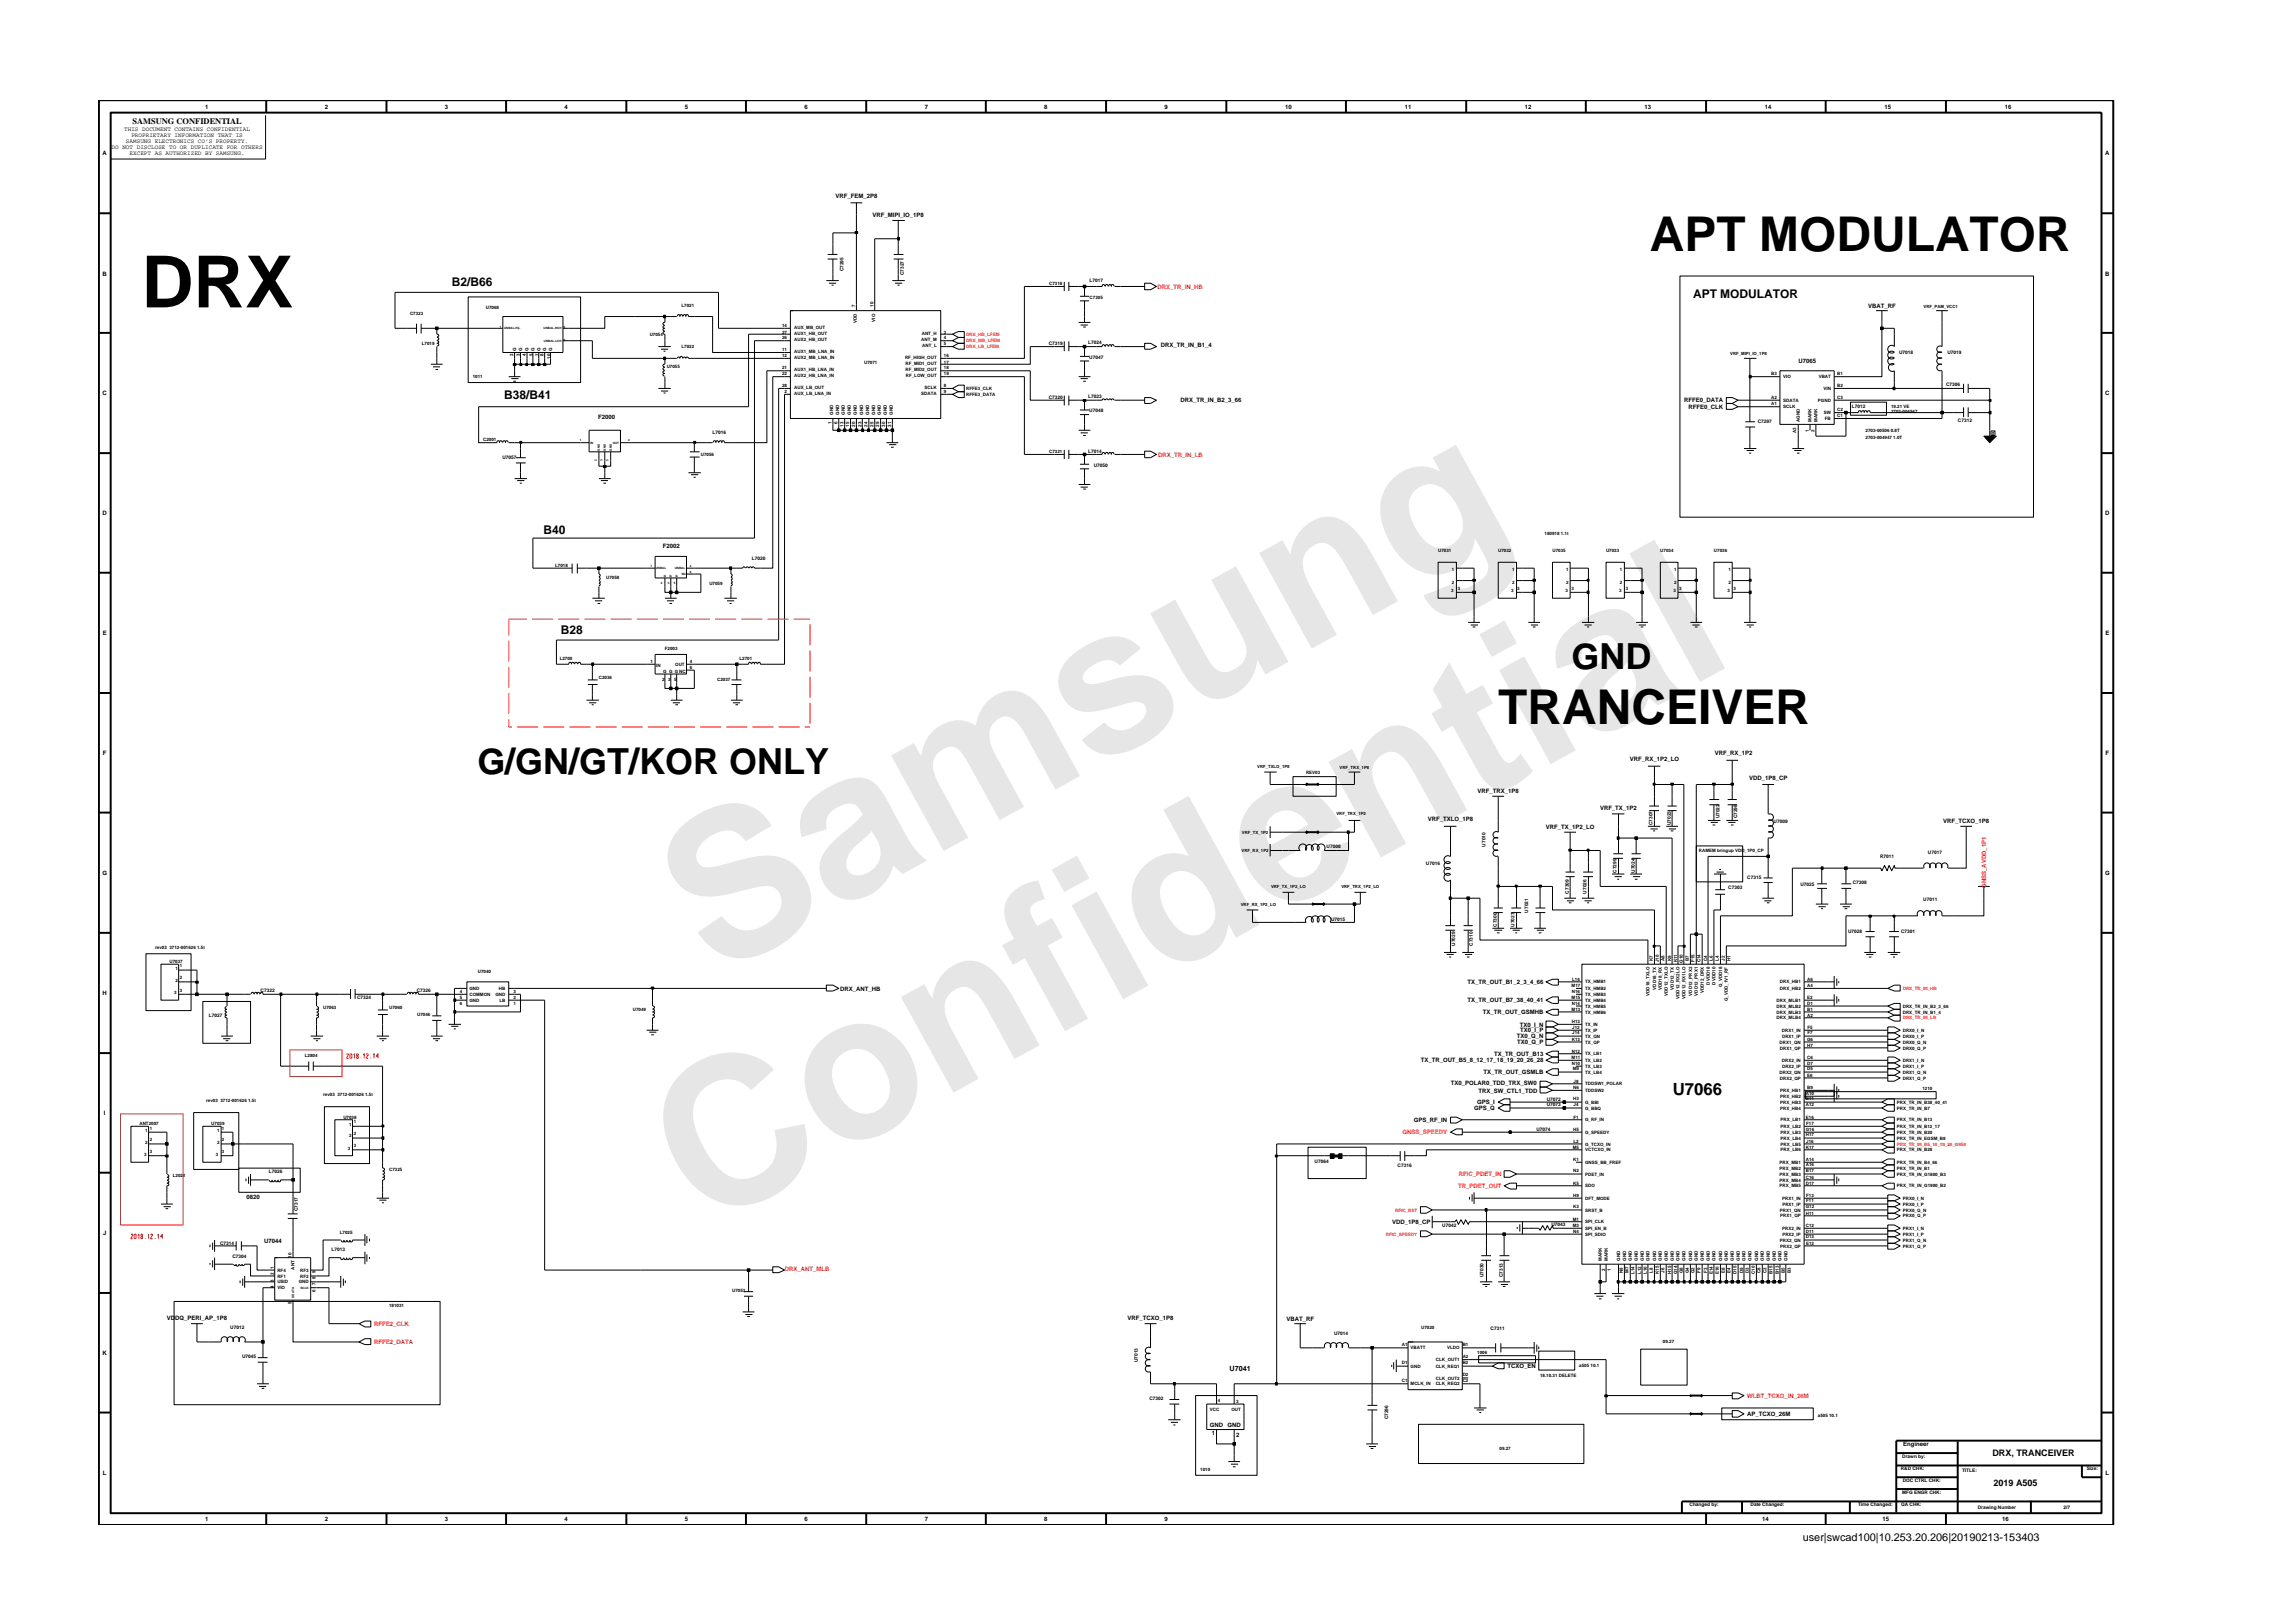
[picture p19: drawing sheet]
<svg xmlns="http://www.w3.org/2000/svg" width="297mm" height="210mm" viewBox="0 0 297 210" stroke-linecap="round" stroke-linejoin="round" font-family="sans-serif">
<defs><g id="words">
<g font-size="26.5" fill="#e6e6e6">
<text x="92.4" y="126.7" transform="rotate(-29 92.4 126.7)">Samsung</text>
<text x="91.1" y="159.4" transform="rotate(-29 91.1 159.4)">Confidential</text>
</g>
<text font-size="9.3" x="18.3" y="39.8">DRX</text>
<g font-size="6.2">
<text x="213.7" y="32.5">APT MODULATOR</text>
<text x="194.1" y="93.8">TRANCEIVER</text>
</g>
<g font-size="4.7">
<text x="203.6" y="86.6">GND</text>
<text x="61.8" y="100.3">G/GN/GT/KOR ONLY</text>
</g>
<text font-size="2.2" x="216.7" y="141.8">U7066</text>
<g font-size="1.6">
<text x="58.5" y="37.1">B2/B66</text>
<text x="219.3" y="38.6">APT MODULATOR</text>
<text x="65.3" y="51.7">B38/B41</text>
<text x="70.4" y="69.2">B40</text>
<text x="72.7" y="82.2">B28</text>
</g>
<text font-size="1.4" x="233.5" y="199.7">user|swcad100|10.253.20.206|20190213-153403</text>
<g font-size="1.2">
<text x="258.1" y="188.7">DRX, TRANCEIVER</text>
<text x="258.3" y="192.6">2019 A505</text>
</g>
<text font-size="1.1" x="17.2" y="16.1">SAMSUNG CONFIDENTIAL</text>
<text font-size=".9" x="159.3" y="177.7">U7041</text>
<g font-size=".8">
<text x="16.1" y="17">THIS DOCUMENT CONTAINS CONFIDENTIAL</text>
<text x="17" y="17.8">PROPRIETARY INFORMATION THAT IS</text>
<text x="26.6" y="14.1">1</text>
<text x="42.1" y="14.1">2</text>
<text x="57.6" y="14.1">3</text>
<text x="73.1" y="14.1">4</text>
<text x="88.7" y="14.1">5</text>
<text x="104.2" y="14.1">6</text>
<text x="119.8" y="14.1">7</text>
<text x="135.3" y="14.1">8</text>
<text x="150.9" y="14.1">9</text>
<text x="166.5" y="14.1">10</text>
<text x="182" y="14.1">11</text>
<text x="197.5" y="14.1">12</text>
<text x="213" y="14.1">13</text>
<text x="228.6" y="14.1">14</text>
<text x="244.1" y="14.1">15</text>
<text x="259.7" y="14.1">16</text>
<text x="13.3" y="20.1">A</text>
<text x="14.5" y="19.3">DO NOT DISCLOSE TO OR DUPLICATE FOR OTHERS</text>
<text x="16.3" y="18.5">SAMSUNG ELECTRONICS CO’S PROPERTY.</text>
<text x="16.8" y="20.1">EXCEPT AS AUTHORIZED BY SAMSUNG.</text>
<text x="272.7" y="20.1">A</text>
<text x="108.2" y="25.7">VRF_FEM_2P8</text>
<text x="113" y="28.1">VRF_MIPI_IO_1P8</text>
<text x="13.3" y="35.7">B</text>
<text x="272.7" y="35.7">B</text>
<text x="242" y="39.9">VBAT_RF</text>
<text x="150.4" y="45">DRX_TR_IN_B1_4</text>
<text x="233" y="47">U7065</text>
<text x="13.3" y="51.2">C</text>
<text x="152.9" y="52.1">DRX_TR_IN_B2_3_66</text>
<text x="218.2" y="52.1">RFFE0_DATA</text>
<text x="218.7" y="53">RFFE0_CLK</text>
<text x="272.7" y="51.2">C</text>
<text x="77.5" y="54.3">F2000</text>
<text x="13.3" y="66.8">D</text>
<text x="85.9" y="71">F2002</text>
<text x="272.7" y="66.8">D</text>
<text x="13.3" y="82.3">E</text>
<text x="272.7" y="82.3">E</text>
<text x="13.3" y="97.8">F</text>
<text x="211.1" y="98.6">VRF_RX_1P2_LO</text>
<text x="222.1" y="97.8">VRF_RX_1P2</text>
<text x="226.6" y="101.1">VDD_1P8_CP</text>
<text x="272.8" y="97.8">F</text>
<text x="185" y="106.3">VRF_TXLO_1P8</text>
<text x="191.4" y="102.7">VRF_TRX_1P8</text>
<text x="200.2" y="107.3">VRF_TX_1P2_LO</text>
<text x="207.3" y="105">VRF_TX_1P2</text>
<text x="251.7" y="106.6">VRF_TCXO_1P8</text>
<text x="13.3" y="113.3">G</text>
<text x="272.7" y="113.3">G</text>
<text x="13.3" y="128.9">H</text>
<text x="108.9" y="128.3">DRX_ANT_HB</text>
<text x="190.1" y="129.9">TX_TR_OUT_B7_38_40_41</text>
<text x="190.1" y="127.5">TX_TR_OUT_B1_2_3_4_66</text>
<text x="192.1" y="131.4">TX_TR_OUT_GSMHB</text>
<text x="184" y="137.6">TX_TR_OUT_B5_8_12_17_18_19_20_26_28</text>
<text x="193.5" y="136.8">TX_TR_OUT_B13</text>
<text x="196.5" y="134.5">TX0_Q_N</text>
<text x="196.5" y="135.3">TX0_Q_P</text>
<text x="196.9" y="133">TX0_I_N</text>
<text x="196.9" y="133.7">TX0_I_P</text>
<text x="187.9" y="140.5">TX0_POLAR0_TDD_TRX_SW0</text>
<text x="191" y="143.8">GPS_Q</text>
<text x="191.4" y="143.1">GPS_I</text>
<text x="191.5" y="141.5">TRX_SW_CTL1_TDD</text>
<text x="192.2" y="139.2">TX_TR_OUT_GSMLB</text>
<text x="13.5" y="144.4">I</text>
<text x="183.2" y="145.3">GPS_RF_IN</text>
<text x="31.9" y="155.4">0820</text>
<text x="13.4" y="160">J</text>
<text x="34.2" y="161.1">U7044</text>
<text x="180.3" y="158.6">VDD_1P8_CP</text>
<text x="21.6" y="171">VDDQ_PERI_AP_1P8</text>
<text x="146.1" y="171">VRF_TCXO_1P8</text>
<text x="166.6" y="171.2">VBAT_RF</text>
<text x="13.3" y="175.5">K</text>
<text x="195.3" y="177.3">TCXO_EN</text>
<text x="156.7" y="184.9">GND</text>
<text x="157" y="185.9">1</text>
<text x="159" y="184.9">GND</text>
<text x="226.3" y="183.4">AP_TCXO_26M</text>
<text x="13.3" y="191.1">L</text>
<text x="160.1" y="186.1">2</text>
<text x="246.5" y="187.3">Engineer</text>
<text x="272.8" y="191.1">L</text>
<text x="26.6" y="197.1">1</text>
<text x="42.1" y="197.1">2</text>
<text x="57.6" y="197.1">3</text>
<text x="73.1" y="197.1">4</text>
<text x="88.7" y="197.1">5</text>
<text x="104.2" y="197.1">6</text>
<text x="119.8" y="197.1">7</text>
<text x="135.3" y="197.1">8</text>
<text x="150.9" y="197.1">9</text>
<text x="228.3" y="197.1">14</text>
<text x="243.9" y="197.1">15</text>
<text x="259.4" y="197.1">16</text>
</g>
<g font-size=".8" fill="#f00">
<text x="149.9" y="37.4">DRX_TR_IN_HB</text>
<text x="150" y="59.2">DRX_TR_IN_LB</text>
<text x="257.3" y="115" transform="rotate(-90 257.3 115)">GNSS_AVDD_1P1</text>
<text x="181.7" y="147">GNSS_SPEEDY</text>
<text x="188.9" y="153.9">TR_PDET_OUT</text>
<text x="189" y="152.4">RFIC_PDET_IN</text>
<text x="101.7" y="164.6">DRX_ANT_MLB</text>
<text x="48.5" y="171.8">RFFE2_CLK</text>
<text x="48.5" y="174.1">RFFE2_DATA</text>
<text x="226.3" y="181.1">WLBT_TCXO_IN_26M</text>
</g>
<g font-size=".6">
<text x="109.2" y="35.2" transform="rotate(-90 109.2 35.2)">C7295</text>
<text x="117.1" y="35.6" transform="rotate(-90 117.1 35.6)">C7327</text>
<text x="53.1" y="40.8">C7323</text>
<text x="62.9" y="40.1">U7068</text>
<text x="88.3" y="39.8">L7021</text>
<text x="110.8" y="39.7" transform="rotate(-90 110.8 39.7)">7</text>
<text x="111" y="41.9" transform="rotate(-90 111 41.9)">VDD</text>
<text x="113.1" y="39.7" transform="rotate(-90 113.1 39.7)">10</text>
<text x="113.4" y="41.7" transform="rotate(-90 113.4 41.7)">VIO</text>
<text x="135.9" y="36.9">C7318</text>
<text x="141.1" y="36.6">L7017</text>
<text x="141.2" y="38.7">C7305</text>
<text x="249.2" y="39.9">VRF_PAM_VCC1</text>
<text x="54.6" y="44.7">L7019</text>
<text x="66.5" y="46.2" transform="rotate(-90 66.5 46.2)">2</text>
<text x="66.9" y="45.5" transform="rotate(-90 66.9 45.5)">G</text>
<text x="67.3" y="46.2" transform="rotate(-90 67.3 46.2)">3</text>
<text x="67.6" y="45.5" transform="rotate(-90 67.6 45.5)">G</text>
<text x="68.1" y="46.2" transform="rotate(-90 68.1 46.2)">4</text>
<text x="68.5" y="45.5" transform="rotate(-90 68.5 45.5)">G</text>
<text x="69" y="46.2" transform="rotate(-90 69 46.2)">5</text>
<text x="69.2" y="45.5" transform="rotate(-90 69.2 45.5)">G</text>
<text x="69.8" y="46.2" transform="rotate(-90 69.8 46.2)">7</text>
<text x="70" y="45.5" transform="rotate(-90 70 45.5)">G</text>
<text x="70.4" y="46.2" transform="rotate(-90 70.4 46.2)">8</text>
<text x="70.8" y="45.5" transform="rotate(-90 70.8 45.5)">G</text>
<text x="71.3" y="46.5" transform="rotate(-90 71.3 46.5)">10</text>
<text x="71.5" y="45.5" transform="rotate(-90 71.5 45.5)">G</text>
<text x="84.2" y="43.5">U7054</text>
<text x="86.4" y="47.6">U7055</text>
<text x="88.3" y="45.1">L7022</text>
<text x="101.3" y="47.9">21</text>
<text x="101.3" y="42.4">14</text>
<text x="101.3" y="45.5">11</text>
<text x="101.3" y="44">26</text>
<text x="101.3" y="43.2">27</text>
<text x="101.3" y="46.3">12</text>
<text x="102.9" y="42.6">AUX_MB_OUT</text>
<text x="102.9" y="45.7">AUX1_MB_LNA_IN</text>
<text x="102.9" y="46.5">AUX2_MB_LNA_IN</text>
<text x="102.9" y="44.2">AUX2_HB_OUT</text>
<text x="102.9" y="43.4">AUX1_HB_OUT</text>
<text x="111.9" y="47.1">U7071</text>
<text x="117.2" y="46.5">RF_HIGH_OUT</text>
<text x="117.3" y="47.3">RF_MID1_OUT</text>
<text x="119.3" y="44.2">ANT_M</text>
<text x="119.4" y="43.4">ANT_H</text>
<text x="119.5" y="44.9">ANT_L</text>
<text x="122.3" y="44">4</text>
<text x="122.3" y="44.7">5</text>
<text x="122.3" y="46.3">16</text>
<text x="122.3" y="47.1">17</text>
<text x="122.3" y="47.9">18</text>
<text x="122.3" y="43.2">3</text>
<text x="135.8" y="44.7">C7319</text>
<text x="141" y="44.5">L7024</text>
<text x="141.1" y="46.5">U7047</text>
<text x="224.1" y="46">VRF_MIPI_IO_1P8</text>
<text x="246" y="45.9">U7018</text>
<text x="252.3" y="45.9">U7019</text>
<text x="61.2" y="49">1011</text>
<text x="101.3" y="48.6">22</text>
<text x="101.3" y="50.2">28</text>
<text x="101.6" y="50.9">2</text>
<text x="102.9" y="48.1">AUX1_HB_LNA_IN</text>
<text x="102.9" y="48.8">AUX2_HB_LNA_IN</text>
<text x="102.9" y="51.1">AUX_LB_LNA_IN</text>
<text x="102.9" y="50.4">AUX_LB_OUT</text>
<text x="107.9" y="53.7" transform="rotate(-90 107.9 53.7)">GND</text>
<text x="108.7" y="53.7" transform="rotate(-90 108.7 53.7)">GND</text>
<text x="109.5" y="53.7" transform="rotate(-90 109.5 53.7)">GND</text>
<text x="110.2" y="53.7" transform="rotate(-90 110.2 53.7)">GND</text>
<text x="111" y="53.7" transform="rotate(-90 111 53.7)">GND</text>
<text x="111.8" y="53.7" transform="rotate(-90 111.8 53.7)">GND</text>
<text x="112.6" y="53.7" transform="rotate(-90 112.6 53.7)">GND</text>
<text x="113.4" y="53.7" transform="rotate(-90 113.4 53.7)">GND</text>
<text x="114.1" y="53.7" transform="rotate(-90 114.1 53.7)">GND</text>
<text x="114.9" y="53.7" transform="rotate(-90 114.9 53.7)">GND</text>
<text x="115.6" y="53.7" transform="rotate(-90 115.6 53.7)">GND</text>
<text x="117.3" y="48.1">RF_MID2_OUT</text>
<text x="117.3" y="48.8">RF_LOW_OUT</text>
<text x="119.3" y="51.1">SDATA</text>
<text x="119.8" y="50.4">SCLK</text>
<text x="122.3" y="48.6">19</text>
<text x="122.3" y="50.2">8</text>
<text x="122.3" y="50.9">9</text>
<text x="125.2" y="50.5">RFFE3_CLK</text>
<text x="125.2" y="51.3">RFFE3_DATA</text>
<text x="135.8" y="51.7">C7320</text>
<text x="141" y="51.6">L7023</text>
<text x="141.1" y="53.4">U7048</text>
<text x="229.4" y="48.5">B3</text>
<text x="229.4" y="52.4">A1</text>
<text x="229.4" y="51.7">A2</text>
<text x="231" y="49">VIO</text>
<text x="231" y="52.9">SCLK</text>
<text x="231" y="52.1">SDATA</text>
<text x="235.5" y="52.1">PGND</text>
<text x="235.6" y="49">VBAT</text>
<text x="236.2" y="50.5">VIN</text>
<text x="236.2" y="53.7">SW</text>
<text x="238" y="48.5">B1</text>
<text x="238" y="50.2">B2</text>
<text x="238" y="53.2">C2</text>
<text x="238" y="51.7">C3</text>
<text x="239.9" y="52.9">L7012</text>
<text x="245" y="53.5">2703-004947</text>
<text x="245" y="52.9">19.21 VE</text>
<text x="252.1" y="50">C7306</text>
<text x="62.6" y="57.1">C2001</text>
<text x="65.1" y="59.5">U7057</text>
<text x="90.8" y="59">U7056</text>
<text x="92.3" y="56.2">L7016</text>
<text x="107.7" y="55" transform="rotate(-90 107.7 55)">1</text>
<text x="108.5" y="55" transform="rotate(-90 108.5 55)">6</text>
<text x="109.2" y="55.3" transform="rotate(-90 109.2 55.3)">13</text>
<text x="110" y="55.3" transform="rotate(-90 110 55.3)">15</text>
<text x="110.8" y="55.3" transform="rotate(-90 110.8 55.3)">20</text>
<text x="111.6" y="55.3" transform="rotate(-90 111.6 55.3)">23</text>
<text x="112.4" y="55.3" transform="rotate(-90 112.4 55.3)">24</text>
<text x="113.1" y="55.3" transform="rotate(-90 113.1 55.3)">25</text>
<text x="113.9" y="55.3" transform="rotate(-90 113.9 55.3)">29</text>
<text x="114.7" y="55.3" transform="rotate(-90 114.7 55.3)">30</text>
<text x="115.4" y="55.3" transform="rotate(-90 115.4 55.3)">31</text>
<text x="135.9" y="58.7">C7321</text>
<text x="141" y="58.7">L7014</text>
<text x="227.7" y="54.8">C7297</text>
<text x="232.7" y="56.1" transform="rotate(-90 232.7 56.1)">A3</text>
<text x="233.2" y="54.6" transform="rotate(-90 233.2 54.6)">AGND</text>
<text x="234.3" y="55.9" transform="rotate(-90 234.3 55.9)">1</text>
<text x="234.7" y="54.6" transform="rotate(-90 234.7 54.6)">MARK</text>
<text x="235.1" y="55.9" transform="rotate(-90 235.1 55.9)">2</text>
<text x="235.4" y="54.6" transform="rotate(-90 235.4 54.6)">MARK</text>
<text x="236.4" y="54.4">FB</text>
<text x="238" y="54">C1</text>
<text x="241.7" y="56">2703-00506 0.8T</text>
<text x="241.7" y="56.9">2703-004947 1.0T</text>
<text x="253.6" y="54.7">C7312</text>
<text x="141.7" y="60.5">U7050</text>
<text x="186.3" y="71.5">U7031</text>
<text x="194.1" y="71.5">U7032</text>
<text x="200.1" y="69.4">180918 1.1t</text>
<text x="201.1" y="71.5">U7035</text>
<text x="208.1" y="71.5">U7033</text>
<text x="215.1" y="71.5">U7034</text>
<text x="222" y="71.5">U7036</text>
<text x="71.9" y="73.4">L7018</text>
<text x="78.5" y="75">U7058</text>
<text x="91.9" y="75.8">U7059</text>
<text x="97.4" y="72.5">L7020</text>
<text x="188" y="76.7">3</text>
<text x="188.1" y="74">1</text>
<text x="188.1" y="75.6">2</text>
<text x="188.8" y="76.4">3</text>
<text x="195.8" y="76.7">3</text>
<text x="195.9" y="74">1</text>
<text x="195.9" y="75.6">2</text>
<text x="196.5" y="76.4">3</text>
<text x="202.8" y="76.7">3</text>
<text x="202.9" y="74">1</text>
<text x="202.9" y="75.6">2</text>
<text x="203.6" y="76.4">3</text>
<text x="209.7" y="76.7">3</text>
<text x="209.8" y="74">1</text>
<text x="209.8" y="75.6">2</text>
<text x="210.6" y="76.4">3</text>
<text x="216.8" y="76.7">3</text>
<text x="216.9" y="74">1</text>
<text x="216.9" y="75.6">2</text>
<text x="217.5" y="76.4">3</text>
<text x="223.8" y="76.7">3</text>
<text x="223.9" y="74">1</text>
<text x="223.9" y="75.6">2</text>
<text x="224.6" y="76.4">3</text>
<text x="72.5" y="85.5">L2700</text>
<text x="77.6" y="88">C2036</text>
<text x="84.3" y="85.9">1</text>
<text x="85" y="86.4">IN</text>
<text x="85.8" y="88.3">2</text>
<text x="85.9" y="87.2">G G G NC</text>
<text x="86.1" y="84.1">F2003</text>
<text x="86.6" y="88.3">3</text>
<text x="87.3" y="88.3">5</text>
<text x="87.5" y="86.2">OUT</text>
<text x="89.4" y="86.6">6</text>
<text x="89.4" y="85.9">4</text>
<text x="92.9" y="88.2">C2037</text>
<text x="95.8" y="85.5">L2701</text>
<text x="162.9" y="99.5">VRF_TXLO_1P8</text>
<text x="169.2" y="100.3">REV03</text>
<text x="173.5" y="99.6">VRF_TRX_1P8</text>
<text x="173.1" y="105.6">VRF_TRX_1P2</text>
<text x="214.1" y="106.9" transform="rotate(-90 214.1 106.9)">C7307</text>
<text x="216.4" y="106.9" transform="rotate(-90 216.4 106.9)">U7023</text>
<text x="222.7" y="106" transform="rotate(-90 222.7 106)">U7022</text>
<text x="225" y="106" transform="rotate(-90 225 106)">C7298</text>
<text x="229.8" y="106.6">U7009</text>
<text x="160.8" y="110.4">VRF_RX_1P2</text>
<text x="160.9" y="108">VRF_TX_1P2</text>
<text x="171.8" y="109.8">U7008</text>
<text x="184.7" y="112.1">U7016</text>
<text x="192.4" y="109.7" transform="rotate(-90 192.4 109.7)">U7010</text>
<text x="209.4" y="113.1" transform="rotate(-90 209.4 113.1)">C7299</text>
<text x="211.8" y="113.1" transform="rotate(-90 211.8 113.1)">U7024</text>
<text x="220.1" y="110.3">RAMEM bringup VDD_1P0_CP</text>
<text x="226.3" y="113.8">C7315</text>
<text x="243.6" y="111.2">R7011</text>
<text x="249.7" y="110.6">U7017</text>
<text x="160.7" y="117.3">VRF_RX_1P2_LO</text>
<text x="164.6" y="115">VRF_TX_1P2_LO</text>
<text x="172.4" y="119.3">U7015</text>
<text x="173.8" y="115">VRF_TRX_1P2_LO</text>
<text x="198" y="118.2" transform="rotate(-90 198 118.2)">U7021</text>
<text x="203.2" y="115.8" transform="rotate(-90 203.2 115.8)">C7309</text>
<text x="205.5" y="115.8" transform="rotate(-90 205.5 115.8)">U7026</text>
<text x="223.9" y="115.2">C7303</text>
<text x="233.2" y="114.8">U7025</text>
<text x="240" y="114.6">C7308</text>
<text x="249.1" y="116.8">U7011</text>
<text x="20.1" y="123">rev03 3712-001626 1.5t</text>
<text x="22" y="124.7">U7037</text>
<text x="22.7" y="125.7">1</text>
<text x="23.3" y="125.3">1</text>
<text x="188.5" y="122.5" transform="rotate(-90 188.5 122.5)">U7029</text>
<text x="190.8" y="122.5" transform="rotate(-90 190.8 122.5)">C7310</text>
<text x="193.9" y="120.1" transform="rotate(-90 193.9 120.1)">C7300</text>
<text x="196.2" y="120.1" transform="rotate(-90 196.2 120.1)">U7027</text>
<text x="214.1" y="124.5" transform="rotate(-90 214.1 124.5)">K7</text>
<text x="214.9" y="124.6" transform="rotate(-90 214.9 124.6)">J10</text>
<text x="215.6" y="124.5" transform="rotate(-90 215.6 124.5)">A8</text>
<text x="216.5" y="124.5" transform="rotate(-90 216.5 124.5)">K9</text>
<text x="217.2" y="124.7" transform="rotate(-90 217.2 124.7)">K11</text>
<text x="218" y="124.7" transform="rotate(-90 218 124.7)">G10</text>
<text x="218.8" y="124.5" transform="rotate(-90 218.8 124.5)">B7</text>
<text x="219.5" y="124.7" transform="rotate(-90 219.5 124.7)">F15</text>
<text x="220.3" y="124.7" transform="rotate(-90 220.3 124.7)">C14</text>
<text x="221.1" y="124.5" transform="rotate(-90 221.1 124.5)">C4</text>
<text x="221.9" y="124.5" transform="rotate(-90 221.9 124.5)">L6</text>
<text x="222.7" y="124.5" transform="rotate(-90 222.7 124.5)">L4</text>
<text x="223.4" y="124.5" transform="rotate(-90 223.4 124.5)">J2</text>
<text x="224.2" y="124.5" transform="rotate(-90 224.2 124.5)">H1</text>
<text x="239.4" y="120.8">U7028</text>
<text x="246.3" y="120.8">C7301</text>
<text x="22.5" y="128.7">3</text>
<text x="22.7" y="127.2">2</text>
<text x="23.3" y="126.9">2</text>
<text x="23.3" y="128.5">3</text>
<text x="27.1" y="131.8">L7027</text>
<text x="33.8" y="128.6">C7322</text>
<text x="41.9" y="130.8">U7063</text>
<text x="46.3" y="129.4">C7324</text>
<text x="50.4" y="130.8">U7060</text>
<text x="54" y="128.6">C7326</text>
<text x="54" y="131.7">U7046</text>
<text x="59.6" y="129.4">5</text>
<text x="59.6" y="130.2">6</text>
<text x="59.6" y="128.6">4</text>
<text x="60.8" y="128.3">GND</text>
<text x="60.8" y="129.8">GND</text>
<text x="60.8" y="129">COMMON</text>
<text x="61.9" y="126.1">U7040</text>
<text x="64.2" y="129">GND</text>
<text x="64.6" y="128.3">HB</text>
<text x="64.7" y="129.8">LB</text>
<text x="66.5" y="130.2">1</text>
<text x="66.5" y="129.4">2</text>
<text x="66.5" y="128.6">3</text>
<text x="82" y="130.9">U7049</text>
<text x="203.6" y="131">M13</text>
<text x="203.6" y="129.4">M15</text>
<text x="203.6" y="127.8">M17</text>
<text x="203.6" y="130.2">N14</text>
<text x="203.6" y="128.6">N16</text>
<text x="203.7" y="127.1">L16</text>
<text x="205.3" y="130.5">TX_HMB5</text>
<text x="205.3" y="129">TX_HMB3</text>
<text x="205.3" y="131.3">TX_HMB6</text>
<text x="205.3" y="129.8">TX_HMB4</text>
<text x="205.3" y="128.3">TX_HMB2</text>
<text x="205.3" y="127.4">TX_HMB1</text>
<text x="213.7" y="129" transform="rotate(-90 213.7 129)">VDD18_TXLO</text>
<text x="214.5" y="128.2" transform="rotate(-90 214.5 128.2)">VDD18_TX</text>
<text x="215.3" y="128.3" transform="rotate(-90 215.3 128.3)">VDD18_RX</text>
<text x="216.1" y="129" transform="rotate(-90 216.1 129)">VDD12_TXLO</text>
<text x="216.8" y="128.2" transform="rotate(-90 216.8 128.2)">VDD12_TX</text>
<text x="217.6" y="129.4" transform="rotate(-90 217.6 129.4)">VDD12_RX2LO</text>
<text x="218.3" y="129.4" transform="rotate(-90 218.3 129.4)">VDD12_RX1LO</text>
<text x="219.2" y="129" transform="rotate(-90 219.2 129)">VDD12_PRX2</text>
<text x="220" y="129" transform="rotate(-90 220 129)">VDD12_PRX1</text>
<text x="220.7" y="128.7" transform="rotate(-90 220.7 128.7)">VDD12_DRX</text>
<text x="221.5" y="127.5" transform="rotate(-90 221.5 127.5)">DVDD18</text>
<text x="222.2" y="127.5" transform="rotate(-90 222.2 127.5)">DVDD10</text>
<text x="223.1" y="127.9" transform="rotate(-90 223.1 127.9)">G_VDD18</text>
<text x="223.8" y="129.7" transform="rotate(-90 223.8 129.7)">G_VDD_1V1_RF</text>
<text x="230.1" y="129.8">DRX_MLB1</text>
<text x="230.1" y="130.5">DRX_MLB2</text>
<text x="230.1" y="131.3">DRX_MLB3</text>
<text x="230.6" y="128.3">DRX_HB2</text>
<text x="230.6" y="127.4">DRX_HB1</text>
<text x="234.1" y="131.7">A2</text>
<text x="234.1" y="127.8">A4</text>
<text x="234.1" y="127.1">A6</text>
<text x="234.1" y="130.2">D1</text>
<text x="234.1" y="131">B1</text>
<text x="234.1" y="129.4">E2</text>
<text x="246.5" y="131.3">DRX_TR_IN_B1_4</text>
<text x="246.5" y="130.5">DRX_TR_IN_B2_3_66</text>
<text x="39.5" y="136.9">L2804</text>
<text x="203.6" y="137.1">M11</text>
<text x="203.6" y="137.9">N10</text>
<text x="203.6" y="136.4">N12</text>
<text x="203.6" y="134.9">K13</text>
<text x="203.6" y="132.5">H13</text>
<text x="203.7" y="134">J14</text>
<text x="203.7" y="133.3">J12</text>
<text x="205.3" y="136.7">TX_LB1</text>
<text x="205.3" y="137.6">TX_LB2</text>
<text x="205.3" y="135.2">TX_QP</text>
<text x="205.3" y="134.4">TX_QN</text>
<text x="205.3" y="133.7">TX_IP</text>
<text x="205.3" y="132.9">TX_IN</text>
<text x="230.1" y="132.1">DRX_MLB4</text>
<text x="230.5" y="135.2">DRX1_QN</text>
<text x="230.6" y="136">DRX1_QP</text>
<text x="230.8" y="133.7">DRX1_IN</text>
<text x="230.8" y="137.6">DRX2_IN</text>
<text x="230.9" y="134.4">DRX1_IP</text>
<text x="234.1" y="134.9">G6</text>
<text x="234.1" y="135.6">H7</text>
<text x="234.1" y="137.1">C6</text>
<text x="234.1" y="137.9">D7</text>
<text x="234.1" y="133.3">F5</text>
<text x="234.1" y="134">F7</text>
<text x="246.5" y="134.4">DRX0_I_P</text>
<text x="246.5" y="135.2">DRX0_Q_N</text>
<text x="246.5" y="133.7">DRX0_I_N</text>
<text x="246.5" y="136">DRX0_Q_P</text>
<text x="246.5" y="137.6">DRX1_I_N</text>
<text x="26.7" y="142.8">rev03 3712-001626 1.5t</text>
<text x="41.9" y="142">rev03 3712-001626 1.5t</text>
<text x="200.4" y="142.6">U7072</text>
<text x="200.4" y="143.3">U7073</text>
<text x="203.8" y="138.7">M9</text>
<text x="203.8" y="142.6">H3</text>
<text x="203.8" y="141">N6</text>
<text x="203.8" y="143.3">J4</text>
<text x="203.8" y="140.3">J8</text>
<text x="205.3" y="143">G_BBI</text>
<text x="205.3" y="138.3">TX_LB3</text>
<text x="205.3" y="141.5">TDDSW2</text>
<text x="205.3" y="139.1">TX_LB4</text>
<text x="205.3" y="143.8">G_BBQ</text>
<text x="205.3" y="140.6">TDDSW1_POLAR</text>
<text x="230.5" y="139.1">DRX2_QN</text>
<text x="230.6" y="139.9">DRX2_QP</text>
<text x="230.6" y="141.5">PRX_HB1</text>
<text x="230.6" y="142.2">PRX_HB2</text>
<text x="230.6" y="143.8">PRX_HB4</text>
<text x="230.6" y="143">PRX_HB3</text>
<text x="230.9" y="138.3">DRX2_IP</text>
<text x="233.9" y="141.8">A10</text>
<text x="233.9" y="143.3">A12</text>
<text x="233.9" y="142.6">B11</text>
<text x="234.1" y="141">B9</text>
<text x="234.1" y="138.7">D5</text>
<text x="234.1" y="139.5">E6</text>
<text x="245.7" y="143.8">PRX_TR_IN_B7</text>
<text x="245.7" y="143">PRX_TR_IN_B38_40_41</text>
<text x="246.5" y="138.3">DRX1_I_P</text>
<text x="246.5" y="139.1">DRX1_Q_N</text>
<text x="246.5" y="139.9">DRX1_Q_P</text>
<text x="249" y="141.3">1210</text>
<text x="18.1" y="145.7">ANT2007</text>
<text x="18.7" y="149.7">3</text>
<text x="18.8" y="146.6">1</text>
<text x="18.8" y="148.2">2</text>
<text x="19.4" y="149.4">3</text>
<text x="19.4" y="146.3">1</text>
<text x="19.4" y="147.9">2</text>
<text x="27.4" y="145.7">U7039</text>
<text x="28" y="149.7">3</text>
<text x="28.1" y="146.6">1</text>
<text x="28.1" y="148.2">2</text>
<text x="28.7" y="146.3">1</text>
<text x="28.7" y="147.9">2</text>
<text x="28.7" y="149.4">3</text>
<text x="44.5" y="145">U7038</text>
<text x="45.1" y="149">3</text>
<text x="45.2" y="145.8">1</text>
<text x="45.2" y="147.3">2</text>
<text x="45.8" y="145.5">1</text>
<text x="45.8" y="147.1">2</text>
<text x="45.8" y="148.6">3</text>
<text x="199" y="146.5">U7074</text>
<text x="203.8" y="148.8">M5</text>
<text x="203.8" y="146.5">H5</text>
<text x="203.8" y="148.1">L2</text>
<text x="203.8" y="144.9">F1</text>
<text x="205.3" y="146.9">G_SPEEDY</text>
<text x="205.3" y="149.2">VCTCXO_IN</text>
<text x="205.3" y="148.4">G_TCXO_IN</text>
<text x="205.3" y="145.3">G_RF_IN</text>
<text x="230.7" y="149.2">PRX_LB6</text>
<text x="230.7" y="147.6">PRX_LB4</text>
<text x="230.7" y="145.3">PRX_LB1</text>
<text x="230.7" y="148.4">PRX_LB5</text>
<text x="230.7" y="146.9">PRX_LB3</text>
<text x="230.7" y="146.1">PRX_LB2</text>
<text x="233.9" y="146.5">G16</text>
<text x="233.9" y="148.8">K17</text>
<text x="233.9" y="147.2">H17</text>
<text x="234" y="144.9">E16</text>
<text x="234" y="145.7">F17</text>
<text x="234" y="148.1">J16</text>
<text x="245.7" y="145.3">PRX_TR_IN_B13</text>
<text x="245.7" y="149.2">PRX_TR_IN_B28</text>
<text x="245.7" y="146.9">PRX_TR_IN_B20</text>
<text x="245.7" y="147.6">PRX_TR_IN_EGSM_B8</text>
<text x="245.7" y="146.1">PRX_TR_IN_B12_17</text>
<text x="22.4" y="152.5">L2021</text>
<text x="34.8" y="151.9">L7026</text>
<text x="50.4" y="151.7">C7325</text>
<text x="170.3" y="150.6">U7064</text>
<text x="181" y="151.2">C7316</text>
<text x="203.8" y="153.5">K5</text>
<text x="203.8" y="155">H9</text>
<text x="203.8" y="151.9">N2</text>
<text x="203.8" y="150.4">K1</text>
<text x="205.3" y="153.8">SDO</text>
<text x="205.3" y="155.4">DFT_MODE</text>
<text x="205.3" y="152.3">PDET_IN</text>
<text x="205.3" y="150.8">GNSS_BB_FREF</text>
<text x="230.5" y="150.8">PRX_MB1</text>
<text x="230.5" y="151.5">PRX_MB2</text>
<text x="230.5" y="153.8">PRX_MB5</text>
<text x="230.5" y="153.1">PRX_MB4</text>
<text x="230.5" y="152.3">PRX_MB3</text>
<text x="230.9" y="155.4">PRX1_IN</text>
<text x="233.9" y="150.4">A14</text>
<text x="233.9" y="151.1">A16</text>
<text x="233.9" y="153.5">D17</text>
<text x="233.9" y="152.7">C16</text>
<text x="233.9" y="151.9">B17</text>
<text x="234" y="155.8">F11</text>
<text x="234" y="155">F13</text>
<text x="245.7" y="153.8">PRX_TR_IN_G1900_B2</text>
<text x="245.7" y="151.5">PRX_TR_IN_B1</text>
<text x="245.7" y="152.3">PRX_TR_IN_G1800_B3</text>
<text x="245.7" y="150.8">PRX_TR_IN_B4_66</text>
<text x="246.5" y="155.4">PRX0_I_N</text>
<text x="28.5" y="161.2">C7314</text>
<text x="38.6" y="156.9" transform="rotate(-90 38.6 156.9)">C7317</text>
<text x="44" y="159.9">L7025</text>
<text x="186.8" y="159">U7042</text>
<text x="201" y="158.9">U7043</text>
<text x="203.8" y="158.9">M3</text>
<text x="203.8" y="158.1">M1</text>
<text x="203.8" y="156.5">K3</text>
<text x="203.8" y="159.7">N4</text>
<text x="205.3" y="157">SRST_B</text>
<text x="205.3" y="160.1">SPI_SDIO</text>
<text x="205.3" y="159.3">SPI_EN_B</text>
<text x="205.3" y="158.5">SPI_CLK</text>
<text x="230.6" y="160.9">PRX2_QN</text>
<text x="230.6" y="157">PRX1_QN</text>
<text x="230.6" y="157.7">PRX1_QP</text>
<text x="230.6" y="161.6">PRX2_QP</text>
<text x="230.9" y="159.3">PRX2_IN</text>
<text x="230.9" y="156.2">PRX1_IP</text>
<text x="230.9" y="160.1">PRX2_IP</text>
<text x="233.9" y="156.5">G12</text>
<text x="233.9" y="158.9">C12</text>
<text x="233.9" y="159.7">D11</text>
<text x="233.9" y="160.4">D13</text>
<text x="233.9" y="157.4">H11</text>
<text x="234" y="161.3">E12</text>
<text x="246.5" y="160.1">PRX1_I_P</text>
<text x="246.5" y="159.3">PRX1_I_N</text>
<text x="246.5" y="160.9">PRX1_Q_N</text>
<text x="246.5" y="161.6">PRX1_Q_P</text>
<text x="246.5" y="156.2">PRX0_I_P</text>
<text x="246.5" y="157">PRX0_Q_N</text>
<text x="246.5" y="157.7">PRX0_Q_P</text>
<text x="30.1" y="162.9">C7304</text>
<text x="35.5" y="166.8" transform="rotate(-90 35.5 166.8)">4</text>
<text x="35.5" y="166" transform="rotate(-90 35.5 166)">3</text>
<text x="35.5" y="165.2" transform="rotate(-90 35.5 165.2)">2</text>
<text x="35.5" y="164.4" transform="rotate(-90 35.5 164.4)">1</text>
<text x="35.9" y="164.7">RF4</text>
<text x="35.9" y="165.5">RF1</text>
<text x="35.9" y="166.3">USID</text>
<text x="35.9" y="167">VIO</text>
<text x="37.7" y="162.9" transform="rotate(-90 37.7 162.9)">10</text>
<text x="38.2" y="164.5" transform="rotate(-90 38.2 164.5)">ANT</text>
<text x="38.7" y="166.3">GND</text>
<text x="38.9" y="165.5">RF2</text>
<text x="38.9" y="164.7">RF3</text>
<text x="40.9" y="167.4" transform="rotate(-90 40.9 167.4)">6</text>
<text x="40.9" y="166.5" transform="rotate(-90 40.9 166.5)">7</text>
<text x="40.9" y="165.7" transform="rotate(-90 40.9 165.7)">8</text>
<text x="40.9" y="164.9" transform="rotate(-90 40.9 164.9)">9</text>
<text x="43" y="162">L7013</text>
<text x="94.9" y="167.4">U7053</text>
<text x="192.2" y="165.5" transform="rotate(-90 192.2 165.5)">U7030</text>
<text x="194.7" y="165.5" transform="rotate(-90 194.7 165.5)">C7313</text>
<text x="207.5" y="163.4" transform="rotate(-90 207.5 163.4)">MARK</text>
<text x="207.9" y="164.7" transform="rotate(-90 207.9 164.7)">2</text>
<text x="208.3" y="163.4" transform="rotate(-90 208.3 163.4)">MARK</text>
<text x="208.7" y="164.7" transform="rotate(-90 208.7 164.7)">1</text>
<text x="209.9" y="163.4" transform="rotate(-90 209.9 163.4)">GND</text>
<text x="210.2" y="164.9" transform="rotate(-90 210.2 164.9)">N8</text>
<text x="210.6" y="163.4" transform="rotate(-90 210.6 163.4)">GND</text>
<text x="211" y="164.9" transform="rotate(-90 211 164.9)">M7</text>
<text x="211.4" y="163.4" transform="rotate(-90 211.4 163.4)">GND</text>
<text x="211.7" y="165" transform="rotate(-90 211.7 165)">L14</text>
<text x="212.2" y="163.4" transform="rotate(-90 212.2 163.4)">GND</text>
<text x="212.6" y="165" transform="rotate(-90 212.6 165)">L12</text>
<text x="212.9" y="163.4" transform="rotate(-90 212.9 163.4)">GND</text>
<text x="213.3" y="165" transform="rotate(-90 213.3 165)">L10</text>
<text x="213.7" y="163.4" transform="rotate(-90 213.7 163.4)">GND</text>
<text x="214.1" y="164.9" transform="rotate(-90 214.1 164.9)">L8</text>
<text x="214.5" y="163.4" transform="rotate(-90 214.5 163.4)">GND</text>
<text x="214.9" y="165.1" transform="rotate(-90 214.9 165.1)">K15</text>
<text x="215.3" y="163.4" transform="rotate(-90 215.3 163.4)">GND</text>
<text x="215.6" y="164.9" transform="rotate(-90 215.6 164.9)">J6</text>
<text x="216.1" y="163.4" transform="rotate(-90 216.1 163.4)">GND</text>
<text x="216.5" y="165.1" transform="rotate(-90 216.5 165.1)">H15</text>
<text x="216.8" y="163.4" transform="rotate(-90 216.8 163.4)">GND</text>
<text x="217.2" y="165.1" transform="rotate(-90 217.2 165.1)">G14</text>
<text x="217.6" y="163.4" transform="rotate(-90 217.6 163.4)">GND</text>
<text x="218" y="164.9" transform="rotate(-90 218 164.9)">G8</text>
<text x="218.3" y="163.4" transform="rotate(-90 218.3 163.4)">GND</text>
<text x="218.8" y="164.9" transform="rotate(-90 218.8 164.9)">G4</text>
<text x="219.2" y="163.4" transform="rotate(-90 219.2 163.4)">GND</text>
<text x="219.5" y="164.9" transform="rotate(-90 219.5 164.9)">G2</text>
<text x="220" y="163.4" transform="rotate(-90 220 163.4)">GND</text>
<text x="220.3" y="164.9" transform="rotate(-90 220.3 164.9)">F9</text>
<text x="220.7" y="163.4" transform="rotate(-90 220.7 163.4)">GND</text>
<text x="221.1" y="164.9" transform="rotate(-90 221.1 164.9)">F3</text>
<text x="221.5" y="163.4" transform="rotate(-90 221.5 163.4)">GND</text>
<text x="221.9" y="165.1" transform="rotate(-90 221.9 165.1)">E14</text>
<text x="222.2" y="163.4" transform="rotate(-90 222.2 163.4)">GND</text>
<text x="222.7" y="165.1" transform="rotate(-90 222.7 165.1)">E10</text>
<text x="223.1" y="163.4" transform="rotate(-90 223.1 163.4)">GND</text>
<text x="223.4" y="164.9" transform="rotate(-90 223.4 164.9)">E8</text>
<text x="223.8" y="163.4" transform="rotate(-90 223.8 163.4)">GND</text>
<text x="224.2" y="164.9" transform="rotate(-90 224.2 164.9)">E4</text>
<text x="224.6" y="163.4" transform="rotate(-90 224.6 163.4)">GND</text>
<text x="224.9" y="165.1" transform="rotate(-90 224.9 165.1)">D15</text>
<text x="225.4" y="163.4" transform="rotate(-90 225.4 163.4)">GND</text>
<text x="225.8" y="164.9" transform="rotate(-90 225.8 164.9)">D9</text>
<text x="226.1" y="163.4" transform="rotate(-90 226.1 163.4)">GND</text>
<text x="226.6" y="164.9" transform="rotate(-90 226.6 164.9)">D3</text>
<text x="226.9" y="163.4" transform="rotate(-90 226.9 163.4)">GND</text>
<text x="227.3" y="165.1" transform="rotate(-90 227.3 165.1)">C10</text>
<text x="227.7" y="163.4" transform="rotate(-90 227.7 163.4)">GND</text>
<text x="228.1" y="164.9" transform="rotate(-90 228.1 164.9)">C8</text>
<text x="228.5" y="163.4" transform="rotate(-90 228.5 163.4)">GND</text>
<text x="228.8" y="164.9" transform="rotate(-90 228.8 164.9)">C2</text>
<text x="229.3" y="163.4" transform="rotate(-90 229.3 163.4)">GND</text>
<text x="229.6" y="165.1" transform="rotate(-90 229.6 165.1)">B15</text>
<text x="230" y="163.4" transform="rotate(-90 230 163.4)">GND</text>
<text x="230.4" y="165.1" transform="rotate(-90 230.4 165.1)">B13</text>
<text x="230.8" y="163.4" transform="rotate(-90 230.8 163.4)">GND</text>
<text x="231.2" y="164.9" transform="rotate(-90 231.2 164.9)">B5</text>
<text x="231.5" y="163.4" transform="rotate(-90 231.5 163.4)">GND</text>
<text x="232" y="164.9" transform="rotate(-90 232 164.9)">B3</text>
<text x="29.8" y="172.2">U7012</text>
<text x="37.7" y="168.9" transform="rotate(-90 37.7 168.9)">5</text>
<text x="50.4" y="169.4">181031</text>
<text x="172.8" y="173">U7014</text>
<text x="184.1" y="172.2">U7020</text>
<text x="193.1" y="172.2">C7311</text>
<text x="31.4" y="176">U7045</text>
<text x="147.4" y="176.5" transform="rotate(-90 147.4 176.5)">U7013</text>
<text x="181.6" y="176.7">D1</text>
<text x="181.6" y="179.1">C1</text>
<text x="181.6" y="174.4">A1</text>
<text x="182.7" y="179.5">MCLK_IN</text>
<text x="182.7" y="177.2">GND</text>
<text x="182.7" y="174.8">VBATT</text>
<text x="186" y="179.5">CLK_REQ2</text>
<text x="186" y="177.2">CLK_REQ1</text>
<text x="186" y="178.7">CLK_OUT2</text>
<text x="186" y="176.3">CLK_OUT1</text>
<text x="187.5" y="174.8">VLDO</text>
<text x="189.5" y="178.2">D2</text>
<text x="189.5" y="175.9">A2</text>
<text x="189.5" y="174.4">B1</text>
<text x="189.5" y="176.7">B2</text>
<text x="189.5" y="179.1">C2</text>
<text x="191.4" y="175.4">1006</text>
<text x="199.5" y="178.3">18.10.31 DELETE</text>
<text x="204.6" y="177.2">a505 10.1</text>
<text x="215.4" y="174">09.27</text>
<text x="148.9" y="181.4">C7302</text>
<text x="156.7" y="182.7">VCC</text>
<text x="157.8" y="181.6">4</text>
<text x="159.5" y="182.7">OUT</text>
<text x="160.1" y="181.8">3</text>
<text x="179.8" y="183.9" transform="rotate(-90 179.8 183.9)">C7296</text>
<text x="235.5" y="183.6">a505 10.1</text>
<text x="155.5" y="190.5">1010</text>
<text x="194.3" y="187.8">09.27</text>
<text x="246.2" y="190.4">R&amp;D CHK:</text>
<text x="246.4" y="188.9">Drawn by:</text>
<text x="254.2" y="190.7">TITLE:</text>
<text x="270.3" y="190.4">Size:</text>
<text x="218.9" y="195.1">Changed by:</text>
<text x="226.8" y="195.1">Date Changed:</text>
<text x="240.7" y="195.1">Time Changed:</text>
<text x="246.3" y="195.1">QA CHK:</text>
<text x="246.4" y="193.5">MFG ENGR CHK:</text>
<text x="246.5" y="192">DOC CTRL CHK:</text>
<text x="256.2" y="195.5">Drawing Number</text>
<text x="267.3" y="195.5">2/7</text>
</g>
<g font-size=".6" fill="#f00">
<text x="125.2" y="43.5">DRX_HB_LFEM</text>
<text x="125.2" y="44.4">DRX_MB_LFEM</text>
<text x="125.2" y="45.1">DRX_LB_LFEM</text>
<text x="246.5" y="128.3">DRX_TR_IN_HB</text>
<text x="246.5" y="132.1">DRX_TR_IN_LB</text>
<text x="245.7" y="148.4">PRX_TR_IN_B5_18_19_26_G850</text>
<text x="179.5" y="160.1">RFIC_SPEEDY</text>
<text x="180.7" y="157">RFIC_RST</text>
</g>
<g font-size=".4">
<text x="64.8" y="42.5">1</text>
<text x="65.3" y="42.7">UNBAL-H|L</text>
<text x="70.4" y="42.7">UNBAL-HCH</text>
<text x="70.5" y="44.3">UNBAL-LCH</text>
<text x="73" y="42.5">6</text>
<text x="73" y="44.1">9</text>
<text x="75.1" y="57.1">1</text>
<text x="76.5" y="57.5">IN</text>
<text x="77.3" y="59.7" transform="rotate(-90 77.3 59.7)">2</text>
<text x="77.7" y="58.4" transform="rotate(-90 77.7 58.4)">GND</text>
<text x="78.1" y="59.7" transform="rotate(-90 78.1 59.7)">3</text>
<text x="78.5" y="58.4" transform="rotate(-90 78.5 58.4)">GND</text>
<text x="78.8" y="59.7" transform="rotate(-90 78.8 59.7)">5</text>
<text x="79.2" y="58.4" transform="rotate(-90 79.2 58.4)">GND</text>
<text x="79.4" y="57.5">OUT</text>
<text x="81.4" y="57.1">4</text>
<text x="84.3" y="73.4">1</text>
<text x="84.9" y="73.8">UNBAL</text>
<text x="85.6" y="75.6">2</text>
<text x="86" y="74.7">G</text>
<text x="86.5" y="75.6">3</text>
<text x="86.7" y="74.7">G</text>
<text x="87.3" y="75.6">5</text>
<text x="87.4" y="73.8">UNBAL</text>
<text x="87.5" y="74.7">G</text>
<text x="88.3" y="74.5">NC</text>
<text x="89.4" y="74.3">6</text>
<text x="89.4" y="73.4">4</text>
<text x="38.9" y="167">SCLK</text>
<text x="38.1" y="168.1" transform="rotate(-90 38.1 168.1)">SDATA</text>
</g>
</g></defs>
<g fill="none" stroke="#000" stroke-width=".13">
<path d="M34.4 14.9v5.7h-20.1M60.6 38.5h14.6v11.1h-14.6zM107 36.4h1.7M107.2 33.6h1.3M107.2 33h1.3M107.4 36.7h.9M107.7 36.9h.3M107.9 33.6v2.8M110.2 26.3h1.5M110.8 30h.3v.3h-.3zM110.9 30.2h-3v2.8M110.9 26.3v13.9"/>
<path d="M115.6 36.4h1.6M115.6 28.6h1.6M115.8 33.6h1.2M115.8 33h1.2M115.9 36.7h1M116.3 30.8h.2v.3h-.2zM116.3 36.9h.2M116.4 28.6v4.4M116.4 33.6v2.8M116.4 30.9h-3.1v9.3M137.9 37.1h-5.2v9.3h-10.8M137.9 36.5v1.2"/>
<path d="M138.5 36.5v1.2M139.9 39h1.2M139.9 38.4h1.2M140.3 36.9h.4v.4h-.4zM140.5 37.1v1.3M140.5 39v2.8M143.1 37.1v-.2h-.2h-.1v.2h-4.3M143.5 37.1v-.2h-.1h-.2v.2M143.6 37.1l.1-.2h.1h.1v.2M144.3 37.1v-.2h-.2h-.1v.2M144.4 37.1h3.9M148.3 36.7h.7l.8 .4-.8 .4h-.7z"/>
<path d="M217.6 35.8h45.8v31.2h-45.8zM54 42.5h-2.8v-4.6h41.9v4.6h9.3M54 41.9v1.3M54.6 42.5h10.5M54.6 41.9v1.3M55.8 47.2h1.5M56.1 47.5h.9M56.4 42.4h.4v.3h-.4zM56.4 47.9h.4M56.6 42.5v.8h.2v.2v.1h-.2M56.6 44.9v2.3M56.6 44.5h.2v.1v.2h-.2"/>
<path d="M56.6 43.7l.2 .1v.1v.1h-.2M56.6 44.2h.2v.1v.1l-.2 .1M65 57.3v-.2h-.1h-.1l-.1 .2M65.1 41h7.8v4.7h-7.8zM65.2 57.3v-.2h.1h.1l.1 .2M65.8 57.3v-.2h-.2h-.1v.2M65.9 57.3h10.4M65.9 48.8h1.5M66.2 49.1h1M66.5 47.1h.3v.3h-.3zM66.5 49.4h.3M66.7 45.7v3.1"/>
<path d="M66.8 60h1.3M66.8 59.3h1.3M67.3 57.2h.3v.2h-.3zM67.3 47.1h.3v.3h-.3zM67.4 45.7v1.5M67.4 57.3v2M67.4 60v2M68.1 47.1h.3v.3h-.3zM68.3 45.7v1.5M68.9 47.1h.3v.3h-.3zM69 45.7v1.5M69.6 47.1h.4v.3h-.4z"/>
<path d="M69.8 45.7v1.5M70.4 47.1h.3v.3h-.3zM70.6 45.7v1.5M71.3 45.7v1.5h-4.6M72.9 44.1h3.8v2.3h11M76.3 55.7h4.1v2.8h-4.1zM77.6 58.5v1.9h1.5v-1.9M78.3 58.5v3.5M80.4 57.3h11.9M85.3 44.9h1.6M85.3 50.3h1.6M85.6 45.2h1"/>
<path d="M85.6 50.7h1M86 46.3h.2v.3h-.2zM86 40.8h.2v.4h-.2zM86 45.5h.2M86 50.9h.2M86.1 43h-.2v.1v.1l.2 .1M86.1 42.2h-.2v.2v.1h.2M86.1 42.5l-.2 .1v.1v.1l.2 .1M86.1 41.8h-.2v.1v.2h.2M86.1 48.4h-.2v.1v.2h.2M86.1 47.6l-.2 .1v.1v.1h.2M86.1 48.1h-.2v.1v.1l.2 .1"/>
<path d="M86.1 47.2h-.2v.2v.1h.2M86.1 41v.8M86.1 43.3v1.6M86.1 46.4v.8M86.1 48.8v1.5M87.7 41h-9.4v1.5h-5.4M87.7 46.4l.2-.1 .2 .1M87.8 41v-.2h.1h.1l.1 .2M88.1 41v-.2h.2h.1v.2M88.1 46.4v-.2h.2h.1v.2M88.5 46.4l.2-.1 .1 .1 .2-.1 .2 .1h13.2M88.5 41l.1-.2h.1h.1v.2"/>
<path d="M88.9 41v-.2h.1h.1l.1 .2M89.2 41h3.1v4.7h10.1M89.4 59.2h1.2M89.4 58.5h1.2M89.9 57.2h.2v.2h-.2zM89.9 57.3v1.2M89.9 59.2v2M92.4 57.3v-.2h.2h.1v.2M92.8 57.3v-.2h.1h.1l.1 .2M93.2 57.3v-.2h.1h.2v.2M93.5 57.3v-.2h.2h.1v.2M102.4 40.2h19.5v14h-19.5z"/>
<path d="M102.4 51.1h-.8v34.9h-3.1l-.1-.2h-.1h-.1v.2M102.4 48.8h-2.3v24.8h-2.4l-.1-.2-.2 .2-.2-.2-.1 .2M102.4 43.3h-5.4v9.4h-35v4.6h2.4v-.2h.1h.2v.2M102.4 48h-3.1v9.3h-5.5M102.4 44.1h-4.7v25.6h-28.7v3.9h5.1M102.4 50.3h-1.5v32.6h-28.8v3.1h1.6M102.4 40.2h.3M107.9 54.2v1.5h.8M108.5 55.6h.3v.3h-.3zM108.7 55.7h6.9M108.7 54.2v1.5M109.2 55.6h.4v.3h-.4z"/>
<path d="M109.4 54.2v1.5M110 55.6h.3v.3h-.3zM110.2 54.2v1.5M110.8 55.6h.3v.3h-.3zM110.9 54.2v1.5M111.6 55.6h.3v.3h-.3zM111.7 54.2v1.5M112.4 55.6h.2v.3h-.2zM112.6 54.2v1.5M113.1 55.6h.4v.3h-.4zM113.3 54.2v1.5M113.9 55.6h.3v.3h-.3z"/>
<path d="M114.1 54.2v1.5M114.7 55.6h.3v.3h-.3zM114.8 57.3h1.6M114.8 54.2v1.5M115.2 57.6h.9M115.4 55.6h.4v.3h-.4zM115.4 57.9h.4M115.6 54.2v3.1M121.9 48h11.6v3.8h4.4M121.9 44.9h1.5M121.9 44.1h1.5M121.9 48.8h10.8v10.1h5.2"/>
<path d="M121.9 50.3h1.5M121.9 51.1h1.5M121.9 43.3h1.5M123.4 43.3l.7-.3h.8v.7h-.8zM123.4 44.1l.7-.4h.8v.8h-.8zM123.4 50.3l.7-.4h.8v.8h-.8zM123.4 44.9l.7-.4h.8v.7h-.8zM123.4 51.1l.7-.4h.8v.8h-.8zM137.9 44.9h-4.4v2.3h-11.6M137.9 44.2v1.3M137.9 51.3v1.2M137.9 58.3v1.2"/>
<path d="M138.5 51.8h4.3l.1-.1 .2 .1M138.5 44.2v1.3M138.5 51.3v1.2M138.5 58.3v1.2M139.7 55.7h1.6M139.7 41.8h1.6M139.7 48.8h1.6M139.9 46.8h1.2M139.9 46.2h1.2M139.9 53.7h1.2M139.9 53.1h1.2M140 56.1h.9"/>
<path d="M140 42.1h.9M140 49.1h.9M140.3 58.7h.4v.3h-.4zM140.3 51.8h.4v.2h-.4zM140.3 44.7h.4v.4h-.4zM140.3 56.4h.4M140.3 42.4h.4M140.3 49.4h.4M140.5 44.9v1.3M140.5 46.8v2M140.5 51.8v1.3M140.5 53.7v2"/>
<path d="M140.5 58.9v1.2M143.1 44.9v-.2l-.2-.1-.1 .1v.2h-4.3M143.1 58.8v-.1l-.2-.1-.1 .1v.2h-4.3M143.2 51.8l.2-.1 .1 .1M143.5 44.9v-.2l-.1-.1-.2 .1v.2M143.5 58.8v-.1l-.1-.1-.2 .1v.2M143.6 51.8l.2-.1 .2 .1 .1-.1 .2 .1M143.6 44.9l.1-.2 .1-.1 .1 .1v.2M143.6 58.9l.1-.2 .1-.1 .1 .1v.2M144.3 44.9v-.2l-.2-.1-.1 .1v.2M144.3 58.8v-.1l-.2-.1-.1 .1v.2M144.4 44.9h3.9"/>
<path d="M144.4 51.8h3.9M144.4 58.9h3.9M148.3 44.5h.7l.8 .4-.8 .3h-.7zM148.3 51.5h.7l.8 .3-.8 .5h-.7zM148.3 58.4h.7l.8 .5-.8 .4h-.7zM223.6 52.3h.8l.8 .4-.8 .3h-.8zM223.6 51.5h.8l.8 .3-.8 .5h-.8zM225.2 51.8h5.4M225.2 52.7h5.4M225.9 46.4h1.6M225.9 58.1h1.6M226.1 54.6h1.3"/>
<path d="M226.1 55.3h1.3M226.3 58.4h.9M226.6 48.6h.3v.4h-.3zM226.6 58.7h.3M226.7 48.8h3.9M226.7 46.4v8.2M226.7 55.3v2.8M230.6 48h7v7h-7zM232.2 58.1h1.5M232.4 58.4h1M232.8 58.7h.3M232.9 55v3.1"/>
<path d="M234.5 55v.7M237.6 51.8h20.2M237.6 53.5h3.1M237.6 50.3h16.8M239 53.3h.3v.3h-.3zM239.1 53.5v3h-3.9v-1.5M239.7 52.1h4.7v1.7h-4.7zM240.8 53.4v-.2h.1h.1l.1 .2M241.2 53.4v-.2h.1h.1l.1 .2M241.5 53.4v-.2h.2h.1v.2M241.9 53.4l.1-.2h.1h.1v.2M242.3 53.5h12.1"/>
<path d="M243 40.2h1.5M243.6 42.4h.4v.3h-.4zM243.8 42.5v6.3h-6.2M243.8 42.5h1.6v2.4M243.8 40.2v2.3M245.2 50.2h.3v.3h-.3zM245.4 48v2.3M245.4 47.2a.51 .51 0 0 0-.8 .4 .51 .51 0 0 0 .8 .4M245.4 46.4a.51 .51 0 0 0-.7 0 .51 .51 0 0 0 0 .7 .51 .51 0 0 0 .7 .1M245.4 44.9a.51 .51 0 0 0-.7 0 .51 .51 0 0 0 0 .7 .51 .51 0 0 0 .7 0M245.4 45.6a.51 .51 0 0 0-.7 0 .51 .51 0 0 0 0 .7 .51 .51 0 0 0 .7 .1M250.8 40.2h1.5"/>
<path d="M251.4 53.3h.3v.3h-.3zM251.5 47.2a.42 .42 0 0 0-.6 .4 .42 .42 0 0 0 .6 .4M251.6 40.2v4.7a.42 .42 0 0 0-.7 .3 .42 .42 0 0 0 .6 .4M251.6 48v6.2h-14M251.6 46.4a.42 .42 0 0 0-.7 .3 .42 .42 0 0 0 .6 .4M251.6 45.7a.42 .42 0 0 0-.7 .3 .42 .42 0 0 0 .6 .4M254.4 49.7v1.2M254.4 52.8v1.2M255 53.5h2.8M255 50.3h2.8v6.2M255 49.7v1.2M255 52.8v1.2"/>
<path d="M257 56.5h1.6l-.8 .8zM257.7 53.3h.2v.3h-.2zM257.7 51.8h.2v.2h-.2zM257.9 55.8h.5v.6h-.5zM258.1 56h.2M258.1 56.3h.2M258.2 56v.3M66.7 62h1.6M67 62.3h.9M67.3 62.6h.3M74.1 73v1.3M74.8 73.6h10.1"/>
<path d="M74.8 73v1.3M76.7 77.5h1.6M77.1 77.8h.9M77.4 73.4h.4v.4h-.4zM77.4 78.2h.4M77.6 75.2l.2 .2-.2 .2 .2 .1-.2 .2M77.6 74.8l.2 .2-.2 .1M77.6 73.6v.8l.2 .1-.2 .2M77.6 62h1.5M77.6 76v1.5M77.8 62.3h1M78.2 60.3h.3v.3h-.3z"/>
<path d="M78.2 62.6h.3M84.9 72.1h4v2.8h-4zM86.1 77.5h1.6M86.4 77.8h.9M86.7 76.6h.4v.3h-.4zM86.7 78.2h.4M86.9 74.9v2.6M87.5 76.6h.3v.3h-.3zM87.7 74.9v1.8M88.9 73.6h7.3l.2-.2 .1 .2M88.9 74.4h1.9v2.3h-4.7v-1.8M89.2 61.2h1.6"/>
<path d="M89.5 61.5h1M89.9 61.8h.2M93.8 77.5h1.6M94.2 77.8h.9M94.5 73.4h.3v.4h-.3zM94.5 78.2h.3M94.7 75.2l.2 .2-.2 .2 .2 .1-.2 .2M94.7 74.8l.2 .2-.2 .1M94.7 73.6v.8l.2 .1-.2 .2M94.7 76v1.5M96.6 73.6l.2-.2 .2 .2M139.7 62.8h1.6"/>
<path d="M139.9 60.7h1.2M139.9 60.1h1.2M140 63.1h.9M140.3 63.4h.4M140.5 60.7v2.1M186.3 72.8h2.4v4.7h-2.4zM188.7 76.7h2.3M188.7 73.6h2.3v7M188.7 75.2h2.3M190.8 76.6h.3v.3h-.3zM190.8 75h.3v.3h-.3zM194.1 72.8h2.4v4.7h-2.4z"/>
<path d="M196.5 73.6h2.2v7M196.5 76.7h2.2M196.5 75.2h2.2M198.6 76.6h.3v.3h-.3zM198.6 75h.3v.3h-.3zM201.1 72.8h2.3v4.7h-2.3zM203.4 76.7h2.4M203.4 73.6h2.4v7M203.4 75.2h2.4M205.6 76.6h.3v.3h-.3zM205.6 75h.3v.3h-.3zM208.1 72.8h2.3v4.7h-2.3z"/>
<path d="M210.4 73.6h2.3v7M210.4 76.7h2.3M210.4 75.2h2.3M212.5 76.6h.4v.3h-.4zM212.5 75h.4v.3h-.4zM215.1 72.8h2.3v4.7h-2.3zM217.4 73.6h2.3v7M217.4 76.7h2.3M217.4 75.2h2.3M219.6 76.6h.3v.3h-.3zM219.6 75h.3v.3h-.3zM222 72.8h2.4v4.7h-2.4z"/>
<path d="M224.4 73.6h2.3v7M224.4 76.7h2.3M224.4 75.2h2.3M226.6 76.6h.3v.3h-.3zM226.6 75h.3v.3h-.3zM73.7 86v-.2h.2h.1v.2M74.4 86l-.1-.2h-.1h-.1l-.1 .2M74.8 86l-.1-.2h-.1h-.1v.2M74.9 86v-.2h.1h.2v.2h9.7M76 90.7h1.6M76.1 88.7h1.3M76.1 88.1h1.3"/>
<path d="M76.3 91h.9M76.7 85.9h.2v.3h-.2zM76.7 91.3h.2M76.7 86v2.1M76.7 88.7v2M84.9 84.8h4v2.5h-4zM86.1 87.3v1.9h.8M86.7 89h.4v.4h-.4zM86.9 90.7h1.5M86.9 87.3v1.9M87.2 91h.9M87.5 89h.3v.4h-.3z"/>
<path d="M87.5 91.3h.3M87.7 87.3v3.4M88.9 86.8h1v2.4h-3M88.9 86h8.1M94.7 90.7h1.5M94.8 88.7h1.2M94.8 88.1h1.2M94.9 91h1M95.3 85.9h.3v.3h-.3zM95.3 91.3h.3M95.4 86v2.1M95.4 88.7v2"/>
<path d="M97.3 86v-.2h-.2h-.1v.2M97.4 86v-.2h.2h.1v.2M98.1 86l-.1-.2h-.1h-.1v.2M190.2 80.6h1.5M190.5 81h1M190.8 81.2h.3M198 80.6h1.5M198.3 81h.9M198.6 81.2h.3M204.9 80.6h1.6M205.3 81h.9M205.6 81.2h.3"/>
<path d="M211.9 80.6h1.6M212.3 81h.9M212.5 81.2h.4M213.5 99.3h1.6M214.3 99.3v5.1M219 80.6h1.5M219.2 81h1M219.6 81.2h.3M223.6 98.5h1.6M224.4 98.5v5.1M225.9 80.6h1.6M226.3 81h.9"/>
<path d="M226.6 81.2h.3M161.5 117.9h1.5M162.2 117.9v1.6h7a.51 .51 0 0 1 .4-.8 .51 .51 0 0 1 .5 .8M163.8 100h1.6M164.5 107.8h4.7M164.5 100v1.6h4.7M164.5 107v1.6M164.5 109.3v1.6M164.5 110.2h3.9M166.1 115.6h1.6M166.9 115.6v1.5h3.1M167.5 100.6h5.6v2.6h-5.6z"/>
<path d="M169.2 110.2a.51 .51 0 0 0-.1-.7 .51 .51 0 0 0-.7 0 .51 .51 0 0 0 0 .7M169.2 110.2a.51 .51 0 0 1 .4-.8 .51 .51 0 0 1 .5 .8M170.8 119.5a.51 .51 0 0 0-.1-.7 .51 .51 0 0 0-.7 0 .51 .51 0 0 0 0 .7M170.8 110.2a.51 .51 0 0 0-.1-.7 .51 .51 0 0 0-.7 0 .51 .51 0 0 0 0 .7M171.5 119.5a.51 .51 0 0 0 0-.7 .51 .51 0 0 0-.7 0 .51 .51 0 0 0 0 .7M171.5 110.2a.51 .51 0 0 0 0-.7 .51 .51 0 0 0-.7 0 .51 .51 0 0 0 0 .7M172.3 119.5a.51 .51 0 0 0-.1-.7 .51 .51 0 0 0-.7 0 .51 .51 0 0 0 0 .7M174.5 107.6h.3v.4h-.3zM174.7 107.8v2.4h-3.1M174.7 100h1.5M174.7 106.3h1.5M175.3 117h.3v.3h-.3z"/>
<path d="M175.5 117.1v2.4h-3.2M175.5 106.3v1.5h-4.7M175.5 100v1.6h-4.7M175.5 115.6h1.5M176.2 115.6v1.5h-4.6M187.1 107h1.6M187.2 119.9h1.3M187.7 116.2h.3v.3h-.3zM187.9 111.7a.51 .51 0 0 0-.7 .1 .51 .51 0 0 0 0 .7 .51 .51 0 0 0 .7 0M187.9 113.3a.51 .51 0 0 0-.7 0 .51 .51 0 0 0 0 .7 .51 .51 0 0 0 .7 0M187.9 111a.51 .51 0 0 0-.7 0 .51 .51 0 0 0 0 .7 .51 .51 0 0 0 .7 0M187.9 112.5a.51 .51 0 0 0-.7 .1 .51 .51 0 0 0 0 .7 .51 .51 0 0 0 .7-.1"/>
<path d="M187.9 116.4h3.8v5.4h21.8v3.1M187.9 107v3.9M187.9 114v5.9M189.6 119.9h1.2M190 116.2h.4v.3h-.4zM190.2 116.4v3.5M193.3 103.2h1.5M193.5 118.2h1.2M193.5 117.6h1.2M193.9 114.7h.4v.2h-.4zM194 109.4a.42 .42 0 0 0-.6 .4 .42 .42 0 0 0 .6 .3M194.1 103.2v4.6a.42 .42 0 0 0-.7 .3 .42 .42 0 0 0 .6 .4"/>
<path d="M194.1 114.8h7v3.1h13.2v7M194.1 110.9v6.7M194.1 118.2v2.1M194.1 110.2a.42 .42 0 0 0-.7 .3 .42 .42 0 0 0 .6 .4M194.1 108.6a.42 .42 0 0 0-.7 .3 .42 .42 0 0 0 .6 .4M195.8 118.2h1.2M195.8 117.6h1.2M196.3 114.7h.2v.2h-.2zM196.5 114.8v2.8M196.5 118.2v2.1M198.9 118.2h1.3M198.9 117.6h1.3"/>
<path d="M199.3 114.7h.4v.2h-.4zM199.5 114.8v2.8M199.5 118.2v2.1M202.6 116.4h1.6M202.6 107.8h1.6M202.8 113.6h1.2M202.8 113h1.2M203 116.7h.9M203.2 110h.4v.3h-.4zM203.2 117h.4M203.4 107.8v5.2M203.4 113.6v2.8"/>
<path d="M203.4 110.2h3.9v4.6h8.5v10.1M204.9 116.4h1.6M205.1 113.6h1.3M205.1 113h1.3M205.3 116.7h.9M205.6 110h.3v.3h-.3zM205.6 117h.3M205.8 110.2v2.8M205.8 113.6v2.8M208.8 113.2h1.6M208.8 105.4h1.6M209 111.2h1.3"/>
<path d="M209 110.6h1.3M209.2 113.6h.9M209.5 108.4h.2v.3h-.2zM209.5 113.9h.2M209.7 108.6h6.9v16.3M209.7 105.4v5.2M209.7 111.2v2M211.2 113.2h1.5M211.4 111.2h1.1M211.4 110.6h1.1M211.5 113.6h1M211.8 108.4h.3v.3h-.3z"/>
<path d="M211.8 113.9h.3M211.9 108.6v2M211.9 111.2v2M213.5 107h1.6M213.6 105h1.3M213.6 104.4h1.3M213.8 107.4h.9M214.2 101.5h.2v.2h-.2zM214.2 107.6h.2M214.3 105v2M214.3 101.6h3.8v23.3M215.8 107h1.6"/>
<path d="M216 105h1.2M216 104.4h1.2M216.2 107.4h.9M216.4 101.5h.4v.2h-.4zM216.4 107.6h.4M216.6 101.6v2.8M216.6 105v2M219.7 109.6h6v4.6h-6zM221.3 106.3h1.6M221.4 104.3h1.3M221.4 103.6h1.3M221.6 106.5h.9"/>
<path d="M221.9 101.5h.3v.2h-.3zM221.9 106.9h.3M222 113.2h1.6M222 101.6v2M222 104.3v2M222.2 115.3h1.3M222.2 115.9h1.3M222.4 113h.9M222.7 112.6h.3M222.9 115.9v2h-.9v7M222.9 113.2v2.1M223.6 106.3h1.6"/>
<path d="M223.8 104.3h1.2M223.8 103.6h1.2M223.9 106.5h.9M224.2 101.5h.4v.2h-.4zM224.2 106.9h.4M224.4 101.6h-4.7v23.3M224.4 104.3v2M228.3 116.4h1.5M228.3 101.6h1.5M228.5 114.3h1.1M228.5 113.7h1.1M228.5 116.7h1"/>
<path d="M228.9 110.8h.3v.3h-.3zM228.9 117h.3M229.1 107a.42 .42 0 0 1 .6 .4 .42 .42 0 0 1-.6 .3M229.1 107.8a.42 .42 0 0 1 .6 .3 .42 .42 0 0 1-.6 .4M229.1 106.3a.42 .42 0 0 1 .6 .3 .42 .42 0 0 1-.6 .4M229.1 101.6v3.8M229.1 108.6v5.1M229.1 114.3v2.1M229.1 110.9h-7.8v14M229.1 105.5a.42 .42 0 0 1 .6 .4 .42 .42 0 0 1-.6 .3M235.2 117.1h1.6M235.4 114.5h1.3"/>
<path d="M235.4 115.1h1.3M235.6 117.5h.9M235.9 112.3h.3v.3h-.3zM235.9 117.7h.3M236 112.5v2M236 115.1v2M238.4 117.1h1.5M238.5 114.5h1.3M238.5 115.1h1.3M238.7 117.5h.9M239 112.3h.3v.3h-.3zM239 117.7h.3"/>
<path d="M239.1 112.5v2M239.1 115.1v2M242.1 118.6h.3v.2h-.3zM242.3 118.6v2.1M245.2 118.6h.3v.2h-.3zM245.4 118.6v2.1M249.1 118.6a.42 .42 0 0 0-.3-.6 .42 .42 0 0 0-.4 .6h-9.3v3.9h-15.5v2.4M249.2 112.5h-3.7l-.1-.4-.3 .7-.4-.7-.2 .7-.4-.7-.3 .7-.2-.3h-11.4v6.1h-9.3v6.3M249.3 112.4a.42 .42 0 0 1 .3-.6 .42 .42 0 0 1 .4 .6M249.3 118.6a.42 .42 0 0 1 .3-.6 .42 .42 0 0 1 .4 .6M250.8 112.4a.42 .42 0 0 0-.4-.6 .42 .42 0 0 0-.4 .7M250.8 118.6a.42 .42 0 0 0-.4-.6 .42 .42 0 0 0-.4 .6"/>
<path d="M251.5 112.4a.42 .42 0 0 0-.4-.6 .42 .42 0 0 0-.3 .7M251.5 118.6a.42 .42 0 0 0-.4-.6 .42 .42 0 0 0-.3 .6M252.3 112.4a.42 .42 0 0 0-.4-.6 .42 .42 0 0 0-.3 .7M253.9 107h1.6M254.7 107v5.5h-2.4M256.2 114.8h1.6M257 114.8v3.8h-5.4M18.9 123.6h5.9v7.3h-5.9zM20.9 124.9h2.2v4.7h-2.2zM23.1 128.8h9.4M23.1 127.2h2.4M23.1 125.7h2.4v3.1"/>
<path d="M25.3 128.6h.4v.4h-.4zM25.3 127.1h.4v.3h-.4zM26.3 129.7h6.2v5.5h-6.2zM28.6 134.2h1.6M28.9 134.6h.9M29.2 128.6h.4v.4h-.4zM29.2 134.8h.4M29.4 130.4l-.2 .1v.1v.1h.2M29.4 131.2h-.2v.1v.2h.2M29.4 130.8h-.2v.1v.1l.2 .1M29.4 131.5l-.2 .1v.1v.1h.2v2.4M29.4 128.8v1.5"/>
<path d="M32.5 128.8l.1-.2h.1h.1l.1 .2M33 128.8v-.2h.1h.2v.2M33.3 128.8l.1-.2h.1h.1v.2M33.7 128.8l.1-.2h.1h.1v.2M34.1 128.8h11.3M36.3 128.6h.2v.4h-.2zM36.4 128.8v9.3h3.6M40 137.5v1.2M40.2 134.2h1.7M40.6 138.1h9v13.2M40.6 134.6h.9M40.6 137.5v1.2"/>
<path d="M40.9 128.6h.3v.4h-.3zM40.9 134.8h.3M41 128.8v1.5M41 130.8h.2l.1 .1-.1 .1-.2 .1M41 131.5l.2 .1 .1 .1-.1 .1h-.2v2.4M41 130.4l.2 .1 .1 .1-.1 .1h-.2M41 131.2h.2l.1 .1-.1 .2h-.2M45.4 128.1v1.3M46 128.8h6.7M46 128.1v1.3M48.8 134.2h1.6M49 130.8h1.2"/>
<path d="M49 131.4h1.2M49.1 134.6h1M49.5 128.6h.2v.4h-.2zM49.5 134.8h.2M49.6 128.8v2M49.6 131.4v2.8M52.8 128.8v-.2h.1h.2v.2M53.1 128.8l.1-.2h.1h.1v.2M53.5 128.8l.1-.2h.1h.1l.1 .2M53.9 128.8v-.2h.1h.2v.2M54.2 128.8h6.3M55.8 134.2h1.5"/>
<path d="M56 132.2h1.2M56 131.6h1.2M56.1 134.6h.9M56.4 128.6h.4v.4h-.4zM56.4 134.8h.4M56.6 128.8v2.8M56.6 132.2v2M58.1 132.7h1.6M58.4 133h1M58.8 130.9h.2v.4h-.2zM58.8 129.4h.2v.3h-.2zM58.8 133.3h.2"/>
<path d="M58.9 129.6h1.6M60.5 127.2h5.4v3.1h-5.4zM60.5 128h-1.6v4.7M65.9 128.8h1.5v2.3h-8.5M65.9 129.6h4.7v34.9h29.5M65.9 128h41.1M83.8 133.5h1.5M84.1 133.7h.9M84.4 127.9h.3v.2h-.3zM84.4 134.1h.3M84.5 128v2.3M84.5 131.5l.2 .1 .1 .1-.1 .1h-.2v1.7"/>
<path d="M84.5 130.8h.2l.1 .1-.1 .1-.2 .1M84.5 131.1h.2l.1 .2-.1 .1h-.1M84.5 130.3l.2 .1 .1 .1-.1 .1-.1 .1M107 127.6h.9l.8 .4-.8 .4h-.9zM187.1 123.4h1.6M187.2 120.5h1.3M187.4 123.6h.9M187.7 124h.3M187.9 120.5v2.9M189.4 123.4h1.6M189.6 120.5h1.2M189.8 123.6h.9"/>
<path d="M190 124h.4M190.2 120.5v2.9M193.3 120.3h1.5M193.6 120.5h1M193.9 120.8h.4M195.6 120.3h1.6M195.9 120.5h1M196.3 120.8h.2M198.7 120.3h1.6M199.1 120.5h.9M199.3 120.8h.4M200.3 137.4l.8-.5h.8v.8h-.8z"/>
<path d="M200.3 133.8h.8l.8 .4-.8 .4h-.8zM200.3 129.6l.8-.5h.8v.9h-.8zM200.3 132.3h.8l.8 .4-.8 .3h-.8zM200.3 131.1l.8-.3h.8v.7h-.8zM200.3 134.6h.8l.8 .4-.8 .4h-.8zM200.3 127.2l.8-.3h.8v.7h-.8zM200.3 133h.8l.8 .5-.8 .3h-.8zM200.3 138.9l.8-.4h.8v.8h-.8zM200.3 136.5l.8-.3h.8v.7h-.8zM201.9 127.2h3M201.9 129.6h3M201.9 131.1h3"/>
<path d="M201.9 133.5h3M201.9 134.2h3M201.9 135h3M201.9 137.4h3M201.9 138.9h3M201.9 132.7h3M201.9 136.5h3M204.2 128.8h.7M204.2 128h.7M204.2 130.3h.7M204.2 138.1h.7M204.9 124.9h28.8v38.9h-28.8z"/>
<path d="M214.2 122.5h.2v.2h-.2zM214.3 122.5h.8v2.4M218 122.5h.3v.2h-.3zM218.1 122.5h-.7v2.4M219 124.9v-3.9h1.5v3.9M219.6 120.8h.3v.4h-.3zM233.6 124.9h.1M233.7 127.2h3.9M233.7 128h10.8M233.7 129.6h3.9M233.7 130.3h10.8M233.7 131.1h10.8"/>
<path d="M233.7 131.9h10.8M233.7 133.5h10.8M233.7 134.2h10.8M233.7 135h10.8M233.7 135.7h10.8M233.7 137.4h10.8M233.7 138.1h10.8M233.7 138.9h10.8M233.7 139.6h10.8M237.6 126.4v1.6M237.6 128.8v1.5M237.9 126.8v.9"/>
<path d="M237.9 129.1v.9M238.2 127.1v.3M238.2 129.4v.3M241.5 123.4h1.5M241.7 120.7h1.2M241.7 121.4h1.2M241.8 123.6h.9M242.1 124h.3M242.3 121.4v2M244.5 133.8h.9l.8 .4-.8 .4h-.9zM244.5 131.1l.9-.3h.8v.7h-.8zM244.5 136.9h.9l.8 .5-.8 .3h-.9z"/>
<path d="M244.5 135.4h.9l.8 .3-.8 .5h-.9zM244.5 137.7h.9l.8 .4-.8 .4h-.9zM244.5 130.3l.9-.3h.8v.8h-.8zM244.5 134.6h.9l.8 .4-.8 .4h-.9zM244.5 133h.9l.8 .5-.8 .3h-.9zM244.5 138.5h.9l.8 .4-.8 .4h-.9zM244.5 128l.9-.4h.8v.8h-.8zM244.5 131.9l.9-.4h.8v.8h-.8zM244.5 139.3h.9l.8 .3-.8 .5h-.9zM244.5 123.4h1.7M244.7 120.7h1.3M244.7 121.4h1.3"/>
<path d="M244.9 123.6h.9M245.2 124h.3M245.4 121.4v2M17 145.9h2.2v4.7h-2.2zM19.2 146.7h2.4v5.4M19.2 148.2h2.4M19.2 149.7h2.4M20.9 156h1.5M21.2 156.3h.9M21.4 149.6h.4v.3h-.4zM21.4 148h.4v.4h-.4zM21.4 156.6h.4"/>
<path d="M21.6 152.5l.2 .1 .1 .1-.1 .1h-.2M21.6 153.3h.2l.1 .1-.1 .2h-.2v2.4M21.7 152.2h.1l.1 .1-.1 .2h-.2M21.7 152.9l.1 .1 .1 .1-.1 .1-.2 .1M25.1 144.1h5.8v7.4h-5.8zM26.3 145.9h2.3v4.7h-2.3zM28.6 146.7h1.6v3h-1.6M28.6 148.2h9.4v9.1M30 148h.3v.4h-.3zM30.9 151.3h8v3.2h-8zM31.9 152.7v.3M32.2 152.4v1"/>
<path d="M32.5 152.9h2.3M32.5 152.1v1.5M35.2 152.9v.2h-.1h-.1l-.1-.2M35.3 152.9v.2h.1h.1l.1-.2M36 152.9v.2h-.2h-.1v-.2M37.3 157.3h1.3M37.3 157.8h1.3M37.8 152.7h.3v.3h-.3zM38 152.9h-1.7v.2h-.1h-.1l-.1-.2M38 157.8v5.1M42 143.4h5.9v7.3h-5.9zM43.4 145.1h2.3v4.6h-2.3z"/>
<path d="M45.7 145.9h3.9M45.7 147.4h3.9M45.7 149h3.9M47.3 159.9v1.5M48.8 155.2h1.6M49.1 155.5h1M49.5 148.8h.2v.3h-.2zM49.5 147.3h.2v.3h-.2zM49.5 145.7h.2v.3h-.2zM49.5 155.8h.2M49.6 152.9v2.3M49.6 151.3l.2 .1v.1v.1h-.2"/>
<path d="M49.6 152.5l.2 .1v.1v.1h-.2M49.6 152.2h.2v.1v.2h-.2M49.6 151.8h.2v.1v.1l-.2 .1M165.2 149.6h.3v.3h-.3zM165.4 149.7h6.9M169.4 148.6h7.6v4.1h-7.6zM172.3 149.5h.5v.6h-.5zM172.8 149.6h.6v.3h-.6zM173.4 149.5h.4v.6h-.4zM173.8 149.7h7.6M181.4 149.1v1.3M182 149.1v1.3"/>
<path d="M184 159.5h.8l.7 .4-.7 .3h-.8zM184 156.3h.8l.7 .4-.7 .5h-.8zM185.5 158.3h3l.2-.3 .2 .6 .4-.6 .3 .6 .3-.6 .3 .6 .2-.3h14.5M185.5 156.7h19.4M185.5 159.9h19.4M185.5 157.5v1.6M187.9 144.7h.8l.7 .4-.7 .4h-.8zM187.9 146.7l.8-.5h.7v.8h-.7zM189.4 145.1h15.5M189.4 146.7h15.5M190.4 155.1v.3M190.7 154.7v.9"/>
<path d="M191 155.2h13.9M191 154.5v1.5M192.4 156.6h.2v.3h-.2zM192.6 156.7v6M194.1 143.5l.7-.4h.8v.9h-.8zM194.1 142.8l.7-.4h.8v.7h-.8zM194.7 159.7h.3v.3h-.3zM194.8 153.6l.8-.3h.9v.7h-.9zM194.8 151.7h.8l.9 .4-.9 .4h-.8zM194.8 159.9v2.8M195.5 146.5h.3v.3h-.3zM195.6 142.8h9.3"/>
<path d="M195.6 143.5h9.3M196.5 152.1h8.4M196.5 153.6h8.4M196.5 158.9v.3M196.9 158.6v.9M197.2 159.1h2.1l.2 .3 .3-.6 .4 .6 .2-.6 .4 .6 .3-.6 .1 .3h3.7M197.2 158.3v1.6M199.5 140.8h.8l.8 .5-.8 .3h-.8zM199.5 140.1h.8l.8 .3-.8 .4h-.8zM201.1 141.3h3.8M201.1 140.4h3.8M202.5 143.4h.3v.3h-.3z"/>
<path d="M202.5 142.6h.3v.3h-.3zM204.2 150.6h.7M204.9 149h-20.1v.7h-2.8M204.9 148.2h-39.5v31.1M233.7 156h10.8M233.7 141.3h3.9M233.7 142h3.9M233.7 142.8h10.1M233.7 143.5h10.1M233.7 145.1h10.1M233.7 145.9h10.1M233.7 146.7h10.1"/>
<path d="M233.7 147.4h10.1M233.7 148.2h10.1M233.7 149h10.1M233.7 150.6h10.1M233.7 151.3h10.1M233.7 152.1h10.1M233.7 152.9h3.9M233.7 153.6h10.1M233.7 155.2h10.8M233.7 156.7h10.8M233.7 157.5h10.8M233.7 159.1h10.8"/>
<path d="M233.7 159.9h10.8M233.9 141.4h16.9v1h-16.9zM237.6 140.4v2.4M237.6 152.1v1.5M237.9 140.7v1.7M237.9 152.4v1M238.2 141.1v.2M238.2 141.8v.4M238.2 152.7v.3M243.8 142.8l.7-.4h.9v.7h-.9zM243.8 145.9l.7-.4h.9v.7h-.9zM243.8 147.4l.7-.4h.9v.9h-.9z"/>
<path d="M243.8 153.6l.7-.3h.9v.7h-.9zM243.8 146.7l.7-.5h.9v.8h-.9zM243.8 152.1l.7-.4h.9v.8h-.9zM243.8 148.2l.7-.3h.9v.7h-.9zM243.8 145.1l.7-.4h.9v.8h-.9zM243.8 149l.7-.4h.9v.8h-.9zM243.8 151.3l.7-.4h.9v.8h-.9zM243.8 143.5l.7-.4h.9v.9h-.9zM243.8 150.6l.7-.5h.9v.8h-.9zM244.5 154.8h.9l.8 .4-.8 .4h-.9zM244.5 158.7h.9l.8 .4-.8 .4h-.9zM244.5 157.2h.9l.8 .3-.8 .4h-.9z"/>
<path d="M244.5 159.5h.9l.8 .4-.8 .3h-.9zM244.5 155.6h.9l.8 .4-.8 .3h-.9zM244.5 156.3h.9l.8 .4-.8 .5h-.9zM22.5 168.6h34.5v13.4h-34.5zM24.8 171.5h1.5M25.5 171.5v2.3h3.1M27.2 161.2v.4M27.2 163.6v.3M27.5 161v.9M27.5 163.3v.9M27.8 160.6v1.6M27.8 162.9v1.6"/>
<path d="M27.8 161.4h2.8M27.8 163.8h2.4M28.7 173.8a.42 .42 0 0 1 .4-.6 .42 .42 0 0 1 .3 .6M29.5 173.8a.42 .42 0 0 1 .4-.6 .42 .42 0 0 1 .3 .6M30.2 173.8a.42 .42 0 0 1 .4-.6 .42 .42 0 0 1 .3 .6M30.3 163.8l.1 .1 .2-.1v.2h.2h.1v-.2M30.6 160.8v1.2M31 173.8a.42 .42 0 0 1 .4-.6 .42 .42 0 0 1 .3 .6h2.4M31 163.8l.2 .1 .2-.1 .1 .1 .2-.1h.8v1.5h3.1M31.1 165.9v.3M31.3 161.4h2v3.1h2.3M31.3 160.8v1.2"/>
<path d="M31.4 165.6v1M31.7 166.1h3.9M31.7 165.3v1.5M33.3 179.3h1.5M33.4 176.5h1.3M33.4 175.9h1.3M33.6 179.6h.9M33.9 173.7h.3v.3h-.3zM33.9 179.9h.3M34.1 176.5v2.8M35.6 162.9h4.6v5.5h-4.6zM35.6 166.8h-1.5v9.1"/>
<path d="M38 168.4v5.4h8.5M40.2 166.1h3.9M40.2 166.8h2.4v4.7h3.9M44.1 162.9h-1.5v2.4h-2.4M44.1 160.6h-2.2v3.9h-1.7M44.1 165.3v1.5M44.2 162.9v.2l.1 .1 .1-.1 .1-.1M44.5 165.6v1M44.5 160.6v.2l-.1 .1-.1-.1-.1-.1M44.6 160.6v.2l.1 .1 .2-.1v-.2M44.6 162.9v.2l.1 .1 .2-.1v-.2M44.7 165.9v.3"/>
<path d="M44.9 162.9l.1 .2 .1 .1 .1-.1v-.1M45.3 160.6v.2l-.1 .1-.2-.1v-.1M45.3 160.6l.1 .2 .1 .1 .1-.1v-.2M45.3 162.9l.1 .2 .1 .1 .1-.1v-.2M45.7 160.6h1.6M45.7 162.9h1.6M46.5 173.8l.8-.4h.7v.8h-.7zM46.5 171.5l.8-.4h.7v.8h-.7zM47.3 162.2v1.6M47.5 160.1v1M47.5 162.5v.9M47.9 160.5v.3"/>
<path d="M47.9 162.8v.3M96.2 170h1.5M96.4 167.9h1.2M96.4 167.3h1.2M96.5 170.3h1M96.8 164.4h.3v.3h-.3zM96.8 170.5h.3M97 164.5v2.8M97 167.9v2.1M100.1 164.1h.8l.7 .4-.7 .4h-.8zM148.3 171.5h1.5M149 176.2a.42 .42 0 0 0-.6 .4 .42 .42 0 0 0 .6 .3"/>
<path d="M149 171.5v3.1a.42 .42 0 0 0-.6 .3 .42 .42 0 0 0 .6 .4M149 177.7v1.6h3.2v2M149 177a.42 .42 0 0 0-.6 .3 .42 .42 0 0 0 .6 .4M149 175.4a.42 .42 0 0 0-.6 .3 .42 .42 0 0 0 .6 .4M152 179.1h.3v.3h-.3zM152.2 179.3h5.4v2.6M165.2 179.1h.3v.3h-.3zM167.7 171.5h1.5M168.4 171.5v3.1h3.2M171.6 174.6a.42 .42 0 0 1 .4-.7 .42 .42 0 0 1 .3 .7M172.4 174.6a.42 .42 0 0 1 .4-.7 .42 .42 0 0 1 .3 .7M173.1 174.6a.42 .42 0 0 1 .4-.7 .42 .42 0 0 1 .3 .7"/>
<path d="M173.9 174.6a.42 .42 0 0 1 .4-.7 .42 .42 0 0 1 .3 .7M174.7 174.6h7.7M177.6 174.4h.3v.4h-.3zM177.7 174.6v7.5M180.3 176.8v.3M180.5 176.5v.9M180.9 176.1v1.6M180.9 177h1.5M182.4 173.8h7v6.2h-7zM182.4 179.3h-22.5v2.6M182.4 173.8h.7M189.4 179.3h2.3v3.1"/>
<path d="M189.4 177h3.9M189.4 176.1h18.7v7.1h10.9M189.4 174.6h4.3M189.4 178.5h.8M191.5 175.6h7.4v1h-7.4zM191.7 166.1h1.6M191.9 163.3h1.3M191.9 162.7h1.3M192.1 166.4h.9M192.4 166.7h.2M192.6 163.3v2.8M193.3 177l.8-.4h.7v.7h-.7z"/>
<path d="M193.7 174v1.2M194.1 166.1h1.5M194.3 163.3h1.2M194.3 162.7h1.2M194.4 166.4h1M194.4 174.6h4.3M194.4 174v1.2M194.7 166.7h.3M194.8 163.3v2.8M198.7 173.8v1.6M199.1 174.2v.9M199.3 175h4.7v2.5h-4.7z"/>
<path d="M199.3 174.4v.4M206.5 167.6h1.6M206.8 167.9h.9M207.1 165.9h.4v.3h-.4zM207.1 168.3h.4M207.3 163.8v3.8M208.1 163.8v2.3h-.8M208.8 167.6h1.6M209.2 167.9h.9M209.5 165.9h.2v.3h-.2zM209.5 168.3h.2M209.7 163.8v3.8"/>
<path d="M210.3 165.9h.3v.3h-.3zM210.4 163.8v2.3M211 165.9h.4v.3h-.4zM211.2 163.8v2.3M211.8 165.9h.3v.3h-.3zM211.9 163.8v2.3M212.5 165.9h.4v.3h-.4zM212.5 174.8h6.1v4.6h-6.1zM212.7 163.8v2.3M213.4 165.9h.2v.3h-.2zM213.5 163.8v2.3M214.2 165.9h.2v.3h-.2z"/>
<path d="M214.3 163.8v2.3M214.9 165.9h.4v.3h-.4zM215.1 163.8v2.3M215.7 165.9h.3v.3h-.3zM215.8 163.8v2.3M216.4 165.9h.4v.3h-.4zM216.6 163.8v2.3M217.2 165.9h.3v.3h-.3zM217.4 163.8v2.3M218 165.9h.3v.3h-.3zM218.1 163.8v2.3M218.8 165.9h.3v.3h-.3z"/>
<path d="M219 163.8v2.3M219.6 165.9h.3v.3h-.3zM219.7 163.8v2.3M220.3 165.9h.4v.3h-.4zM220.5 163.8v2.3M221.1 165.9h.3v.3h-.3zM221.3 163.8v2.3M221.9 165.9h.3v.3h-.3zM222 163.8v2.3M222.7 165.9h.3v.3h-.3zM222.9 163.8v2.3M223.5 165.9h.3v.3h-.3z"/>
<path d="M223.6 163.8v2.3M224.2 165.9h.4v.3h-.4zM224.4 163.8v2.3M225 165.9h.3v.3h-.3zM225.2 163.8v2.3M225.7 165.9h.4v.3h-.4zM225.9 163.8v2.3M226.6 165.9h.3v.3h-.3zM226.7 163.8v2.3M227.4 165.9h.2v.3h-.2zM227.5 163.8v2.3M228.1 165.9h.4v.3h-.4z"/>
<path d="M228.3 163.8v2.3M228.9 165.9h.3v.3h-.3zM229.1 163.8v2.3M229.6 165.9h.4v.3h-.4zM229.8 163.8v2.3M230.4 165.9h.3v.3h-.3zM230.6 163.8v2.3M231.3 163.8v2.3h-21.6M233.7 160.6h10.8M233.7 161.4h10.8M244.5 160.2h.9l.8 .4-.8 .5h-.9zM244.5 161.1h.9l.8 .3-.8 .4h-.9z"/>
<path d="M151.3 183.9h1.6M151.5 181.9h1.3M151.5 181.3h1.3M151.7 184.3h.9M152 184.6h.3M152.2 181.9v2M154.9 180.8h7.9v10.3h-7.9zM156.3 181.9h4.8v3.3h-4.8zM157.6 185.2v1.9h2.3M159.1 189.3h1.5M159.5 189.7h.9M159.7 186.9h.3v.3h-.3z"/>
<path d="M159.7 190h.3M159.9 185.2v4.1M177 187.1h1.5M177.2 182.1h1.2M177.2 182.7h1.2M177.3 187.4h1M177.6 187.6h.3M177.7 182.7v4.4M183.8 184.5h21.4v5.1h-21.4zM191 182.4h1.6M191.3 182.7h.9M191.6 183h.3"/>
<path d="M207.9 180.7h.3v.3h-.3zM208.1 180.8h10.9M220.5 183.2h3.9M220.5 180.8h3.9M223 182.4h11.9v1.5h-11.9zM224.4 180.5h.8l.7 .3-.7 .4h-.8zM224.4 182.7h.8l.7 .5-.7 .4h-.8z"/>
<circle cx="195.6" cy="146.7" r=".17"/>
<circle cx="202.6" cy="142.8" r=".17"/>
<circle cx="202.6" cy="143.5" r=".17"/>
</g>
<g fill="#000">
<path d="M257 56.5h1.6l-.8 .8z"/>
<path d="M110.8 30h.3v.3h-.3z" fill-rule="evenodd"/>
<path d="M116.3 30.8h.2v.3h-.2z" fill-rule="evenodd"/>
<path d="M140.3 36.9h.4v.4h-.4z" fill-rule="evenodd"/>
<path d="M56.4 42.4h.4v.3h-.4z" fill-rule="evenodd"/>
<path d="M66.5 47.1h.3v.3h-.3z" fill-rule="evenodd"/>
<path d="M67.3 57.2h.3v.2h-.3z" fill-rule="evenodd"/>
<path d="M67.3 47.1h.3v.3h-.3z" fill-rule="evenodd"/>
<path d="M68.1 47.1h.3v.3h-.3z" fill-rule="evenodd"/>
<path d="M68.9 47.1h.3v.3h-.3z" fill-rule="evenodd"/>
<path d="M69.6 47.1h.4v.3h-.4z" fill-rule="evenodd"/>
<path d="M70.4 47.1h.3v.3h-.3z" fill-rule="evenodd"/>
<path d="M86 46.3h.2v.3h-.2z" fill-rule="evenodd"/>
<path d="M86 40.8h.2v.4h-.2z" fill-rule="evenodd"/>
<path d="M89.9 57.2h.2v.2h-.2z" fill-rule="evenodd"/>
<path d="M108.5 55.6h.3v.3h-.3z" fill-rule="evenodd"/>
<path d="M109.2 55.6h.4v.3h-.4z" fill-rule="evenodd"/>
<path d="M110 55.6h.3v.3h-.3z" fill-rule="evenodd"/>
<path d="M110.8 55.6h.3v.3h-.3z" fill-rule="evenodd"/>
<path d="M111.6 55.6h.3v.3h-.3z" fill-rule="evenodd"/>
<path d="M112.4 55.6h.2v.3h-.2z" fill-rule="evenodd"/>
<path d="M113.1 55.6h.4v.3h-.4z" fill-rule="evenodd"/>
<path d="M113.9 55.6h.3v.3h-.3z" fill-rule="evenodd"/>
<path d="M114.7 55.6h.3v.3h-.3z" fill-rule="evenodd"/>
<path d="M115.4 55.6h.4v.3h-.4z" fill-rule="evenodd"/>
<path d="M140.3 58.7h.4v.3h-.4z" fill-rule="evenodd"/>
<path d="M140.3 51.8h.4v.2h-.4z" fill-rule="evenodd"/>
<path d="M140.3 44.7h.4v.4h-.4z" fill-rule="evenodd"/>
<path d="M226.6 48.6h.3v.4h-.3z" fill-rule="evenodd"/>
<path d="M239 53.3h.3v.3h-.3z" fill-rule="evenodd"/>
<path d="M243.6 42.4h.4v.3h-.4z" fill-rule="evenodd"/>
<path d="M245.2 50.2h.3v.3h-.3z" fill-rule="evenodd"/>
<path d="M251.4 53.3h.3v.3h-.3z" fill-rule="evenodd"/>
<path d="M257.7 53.3h.2v.3h-.2z" fill-rule="evenodd"/>
<path d="M257.7 51.8h.2v.2h-.2z" fill-rule="evenodd"/>
<path d="M77.4 73.4h.4v.4h-.4z" fill-rule="evenodd"/>
<path d="M78.2 60.3h.3v.3h-.3z" fill-rule="evenodd"/>
<path d="M86.7 76.6h.4v.3h-.4z" fill-rule="evenodd"/>
<path d="M87.5 76.6h.3v.3h-.3z" fill-rule="evenodd"/>
<path d="M94.5 73.4h.3v.4h-.3z" fill-rule="evenodd"/>
<path d="M190.8 76.6h.3v.3h-.3z" fill-rule="evenodd"/>
<path d="M190.8 75h.3v.3h-.3z" fill-rule="evenodd"/>
<path d="M198.6 76.6h.3v.3h-.3z" fill-rule="evenodd"/>
<path d="M198.6 75h.3v.3h-.3z" fill-rule="evenodd"/>
<path d="M205.6 76.6h.3v.3h-.3z" fill-rule="evenodd"/>
<path d="M205.6 75h.3v.3h-.3z" fill-rule="evenodd"/>
<path d="M212.5 76.6h.4v.3h-.4z" fill-rule="evenodd"/>
<path d="M212.5 75h.4v.3h-.4z" fill-rule="evenodd"/>
<path d="M219.6 76.6h.3v.3h-.3z" fill-rule="evenodd"/>
<path d="M219.6 75h.3v.3h-.3z" fill-rule="evenodd"/>
<path d="M226.6 76.6h.3v.3h-.3z" fill-rule="evenodd"/>
<path d="M226.6 75h.3v.3h-.3z" fill-rule="evenodd"/>
<path d="M76.7 85.9h.2v.3h-.2z" fill-rule="evenodd"/>
<path d="M86.7 89h.4v.4h-.4z" fill-rule="evenodd"/>
<path d="M87.5 89h.3v.4h-.3z" fill-rule="evenodd"/>
<path d="M95.3 85.9h.3v.3h-.3z" fill-rule="evenodd"/>
<path d="M174.5 107.6h.3v.4h-.3z" fill-rule="evenodd"/>
<path d="M175.3 117h.3v.3h-.3z" fill-rule="evenodd"/>
<path d="M187.7 116.2h.3v.3h-.3z" fill-rule="evenodd"/>
<path d="M190 116.2h.4v.3h-.4z" fill-rule="evenodd"/>
<path d="M193.9 114.7h.4v.2h-.4z" fill-rule="evenodd"/>
<path d="M196.3 114.7h.2v.2h-.2z" fill-rule="evenodd"/>
<path d="M199.3 114.7h.4v.2h-.4z" fill-rule="evenodd"/>
<path d="M203.2 110h.4v.3h-.4z" fill-rule="evenodd"/>
<path d="M205.6 110h.3v.3h-.3z" fill-rule="evenodd"/>
<path d="M209.5 108.4h.2v.3h-.2z" fill-rule="evenodd"/>
<path d="M211.8 108.4h.3v.3h-.3z" fill-rule="evenodd"/>
<path d="M214.2 101.5h.2v.2h-.2z" fill-rule="evenodd"/>
<path d="M216.4 101.5h.4v.2h-.4z" fill-rule="evenodd"/>
<path d="M221.9 101.5h.3v.2h-.3z" fill-rule="evenodd"/>
<path d="M224.2 101.5h.4v.2h-.4z" fill-rule="evenodd"/>
<path d="M228.9 110.8h.3v.3h-.3z" fill-rule="evenodd"/>
<path d="M235.9 112.3h.3v.3h-.3z" fill-rule="evenodd"/>
<path d="M239 112.3h.3v.3h-.3z" fill-rule="evenodd"/>
<path d="M242.1 118.6h.3v.2h-.3z" fill-rule="evenodd"/>
<path d="M245.2 118.6h.3v.2h-.3z" fill-rule="evenodd"/>
<path d="M25.3 128.6h.4v.4h-.4z" fill-rule="evenodd"/>
<path d="M25.3 127.1h.4v.3h-.4z" fill-rule="evenodd"/>
<path d="M29.2 128.6h.4v.4h-.4z" fill-rule="evenodd"/>
<path d="M36.3 128.6h.2v.4h-.2z" fill-rule="evenodd"/>
<path d="M40.9 128.6h.3v.4h-.3z" fill-rule="evenodd"/>
<path d="M49.5 128.6h.2v.4h-.2z" fill-rule="evenodd"/>
<path d="M56.4 128.6h.4v.4h-.4z" fill-rule="evenodd"/>
<path d="M58.8 130.9h.2v.4h-.2z" fill-rule="evenodd"/>
<path d="M58.8 129.4h.2v.3h-.2z" fill-rule="evenodd"/>
<path d="M84.4 127.9h.3v.2h-.3z" fill-rule="evenodd"/>
<path d="M214.2 122.5h.2v.2h-.2z" fill-rule="evenodd"/>
<path d="M218 122.5h.3v.2h-.3z" fill-rule="evenodd"/>
<path d="M219.6 120.8h.3v.4h-.3z" fill-rule="evenodd"/>
<path d="M21.4 149.6h.4v.3h-.4z" fill-rule="evenodd"/>
<path d="M21.4 148h.4v.4h-.4z" fill-rule="evenodd"/>
<path d="M30 148h.3v.4h-.3z" fill-rule="evenodd"/>
<path d="M37.8 152.7h.3v.3h-.3z" fill-rule="evenodd"/>
<path d="M49.5 148.8h.2v.3h-.2z" fill-rule="evenodd"/>
<path d="M49.5 147.3h.2v.3h-.2z" fill-rule="evenodd"/>
<path d="M49.5 145.7h.2v.3h-.2z" fill-rule="evenodd"/>
<path d="M165.2 149.6h.3v.3h-.3z" fill-rule="evenodd"/>
<path d="M172.3 149.5h.5v.6h-.5z" fill-rule="evenodd"/>
<path d="M172.8 149.6h.6v.3h-.6z" fill-rule="evenodd"/>
<path d="M173.4 149.5h.4v.6h-.4z" fill-rule="evenodd"/>
<path d="M192.4 156.6h.2v.3h-.2z" fill-rule="evenodd"/>
<path d="M195.5 146.5h.3v.3h-.3z" fill-rule="evenodd"/>
<path d="M202.5 143.4h.3v.3h-.3z" fill-rule="evenodd"/>
<path d="M202.5 142.6h.3v.3h-.3z" fill-rule="evenodd"/>
<path d="M33.9 173.7h.3v.3h-.3z" fill-rule="evenodd"/>
<path d="M96.8 164.4h.3v.3h-.3z" fill-rule="evenodd"/>
<path d="M152 179.1h.3v.3h-.3z" fill-rule="evenodd"/>
<path d="M165.2 179.1h.3v.3h-.3z" fill-rule="evenodd"/>
<path d="M177.6 174.4h.3v.4h-.3z" fill-rule="evenodd"/>
<path d="M194.7 159.7h.3v.3h-.3z" fill-rule="evenodd"/>
<path d="M207.1 165.9h.4v.3h-.4z" fill-rule="evenodd"/>
<path d="M209.5 165.9h.2v.3h-.2z" fill-rule="evenodd"/>
<path d="M210.3 165.9h.3v.3h-.3z" fill-rule="evenodd"/>
<path d="M211 165.9h.4v.3h-.4z" fill-rule="evenodd"/>
<path d="M211.8 165.9h.3v.3h-.3z" fill-rule="evenodd"/>
<path d="M212.5 165.9h.4v.3h-.4z" fill-rule="evenodd"/>
<path d="M213.4 165.9h.2v.3h-.2z" fill-rule="evenodd"/>
<path d="M214.2 165.9h.2v.3h-.2z" fill-rule="evenodd"/>
<path d="M214.9 165.9h.4v.3h-.4z" fill-rule="evenodd"/>
<path d="M215.7 165.9h.3v.3h-.3z" fill-rule="evenodd"/>
<path d="M216.4 165.9h.4v.3h-.4z" fill-rule="evenodd"/>
<path d="M217.2 165.9h.3v.3h-.3z" fill-rule="evenodd"/>
<path d="M218 165.9h.3v.3h-.3z" fill-rule="evenodd"/>
<path d="M218.8 165.9h.3v.3h-.3z" fill-rule="evenodd"/>
<path d="M219.6 165.9h.3v.3h-.3z" fill-rule="evenodd"/>
<path d="M220.3 165.9h.4v.3h-.4z" fill-rule="evenodd"/>
<path d="M221.1 165.9h.3v.3h-.3z" fill-rule="evenodd"/>
<path d="M221.9 165.9h.3v.3h-.3z" fill-rule="evenodd"/>
<path d="M222.7 165.9h.3v.3h-.3z" fill-rule="evenodd"/>
<path d="M223.5 165.9h.3v.3h-.3z" fill-rule="evenodd"/>
<path d="M224.2 165.9h.4v.3h-.4z" fill-rule="evenodd"/>
<path d="M225 165.9h.3v.3h-.3z" fill-rule="evenodd"/>
<path d="M225.7 165.9h.4v.3h-.4z" fill-rule="evenodd"/>
<path d="M226.6 165.9h.3v.3h-.3z" fill-rule="evenodd"/>
<path d="M227.4 165.9h.2v.3h-.2z" fill-rule="evenodd"/>
<path d="M228.1 165.9h.4v.3h-.4z" fill-rule="evenodd"/>
<path d="M228.9 165.9h.3v.3h-.3z" fill-rule="evenodd"/>
<path d="M229.6 165.9h.4v.3h-.4z" fill-rule="evenodd"/>
<path d="M230.4 165.9h.3v.3h-.3z" fill-rule="evenodd"/>
<path d="M159.7 186.9h.3v.3h-.3z" fill-rule="evenodd"/>
<path d="M207.9 180.7h.3v.3h-.3z" fill-rule="evenodd"/>
</g>
<g fill="none" stroke="#000" stroke-width=".25">
<path d="M12.8 13h261v184.6h-261zM14.3 14.6h257.9v181.4h-257.9zM34.5 13v1.6M50.1 13v1.6M65.6 13v1.6M81.1 13v1.6M96.6 13v1.6M112.2 13v1.6M127.7 13v1.6M143.3 13v1.6M158.9 13v1.6M174.4 13v1.6"/>
<path d="M189.9 13v1.6M205.4 13v1.6M221 13v1.6M236.5 13v1.6M252.1 13v1.6M12.8 27.6h1.5M272.2 27.6h1.6M12.8 43.1h1.5M12.8 58.7h1.5M272.2 43.1h1.6M272.2 58.7h1.6M12.8 74.2h1.5"/>
<path d="M272.2 74.2h1.6M12.8 89.8h1.5M272.2 89.8h1.6M12.8 105.3h1.5M169.2 101.6l.2 .1M169.2 107.8l.2 .2M169.4 101.5l-.2 .1h1.6M169.4 107.6l-.2 .2h1.6M170 117.1l.1 .2M170.1 117l-.1 .1h1.6M170.6 101.5l.2 .1-.2 .1M170.6 107.6l.2 .2-.2 .2"/>
<path d="M171.4 117l.2 .1-.2 .2M272.2 105.3h1.6M12.8 120.8h1.5M12.8 136.4h1.5M272.2 120.8h1.6M12.8 151.9h1.5M12.8 167.5h1.5M12.8 183h1.5M34.5 196v1.6M50.1 196v1.6M65.6 196v1.6M81.1 196v1.6"/>
<path d="M96.6 196v1.6M112.2 196v1.6M127.7 196v1.6M143.3 196v1.6M219 180.8h1.5M219 183.2h1.5M219.1 180.7l-.1 .1 .1 .2M219.1 183l-.1 .2 .1 .1M220.3 180.7l.2 .1-.2 .2M220.3 183l.2 .2-.2 .1M221 196v1.6M225.7 194.5v1.5"/>
<path d="M236.5 196v1.6M239.6 194.5v1.5M245.6 188.2h8M245.6 189.9h26.6M245.6 191.4h8M245.6 192.9h8M252.1 196v1.6M253.6 186.7v7.7M253.6 194.5v1.5M263.1 194.4v1.6M269.7 189.9v1.5h2.5M272.2 183h1.6"/>
<path d="M272.2 194.5h-54.3v1.5M272.2 186.6h-26.6v9.3"/>
</g>
<g fill="none" stroke="#f00" stroke-width=".13">
<path d="M65.9 93.2v1h.4M65.9 83v2.7M65.9 86.4v2.7M65.9 89.8v2.7M67 94.2h2.7M68.3 80.2h-2.4v2.1M68.9 80.2h2.8M70.4 94.2h2.7M72.3 80.2h2.7M73.8 94.2h2.7M75.7 80.2h2.7M77.2 94.2h2.7"/>
<path d="M79.1 80.2h2.7M80.5 94.2h2.8M82.5 80.2h2.7M83.9 94.2h2.7M85.9 80.2h2.7M87.3 94.2h2.7M89.3 80.2h2.7M90.7 94.2h2.7M92.7 80.2h2.7M94.1 94.2h2.7M96 80.2h2.7M97.5 94.2h2.7"/>
<path d="M99.4 80.2h2.7M100.9 94.2h2.7M102.8 80.2h2.1M104.3 94.2h.6M104.9 80.9v2.7M104.9 84.3v2.7M104.9 87.7v2.7M104.9 91v2.8M37.5 136h6.8v3.5h-6.8zM44.9 136.6l.1-.1 .2 .1-.3 .5h.3M45.3 136.6l.1-.1 .2 .1v.4l-.1 .1-.2-.1zM45.5 136.8h.1"/>
<path d="M45.8 136.7l.1-.2v.6M46.2 136.6l.2 .3-.1 .2-.1-.2 .2-.3-.1-.1zM46.8 137v.1M47.1 136.7l.1-.2v.6M47.4 136.6l.1-.1 .2 .1-.3 .5h.3M48 137v.1M48.4 136.7l.1-.2v.6M49 136.8h-.3l.3-.3v.6M15.6 144.3h8.1v14.4h-8.1zM17 160v-.1l.2 .1-.2 .4v.1h.2M17.4 160l.1-.1 .1 .1v.4v.1l-.2-.1zM18.2 160l.3 .3-.1 .2-.2-.2 .3-.3-.1-.1z"/>
<path d="M19.5 160l.1-.1 .2 .1-.3 .4v.1h.3M17.6 160.1v.1M17.9 160l.1-.1v.6M18.8 160.4v.1M19.2 160v-.1v.6M20.1 160.4v.1M20.4 160l.1-.1v.6M21 160.2h-.2l.2-.3v.6"/>
</g>
<use href="#words"/>
</svg>
